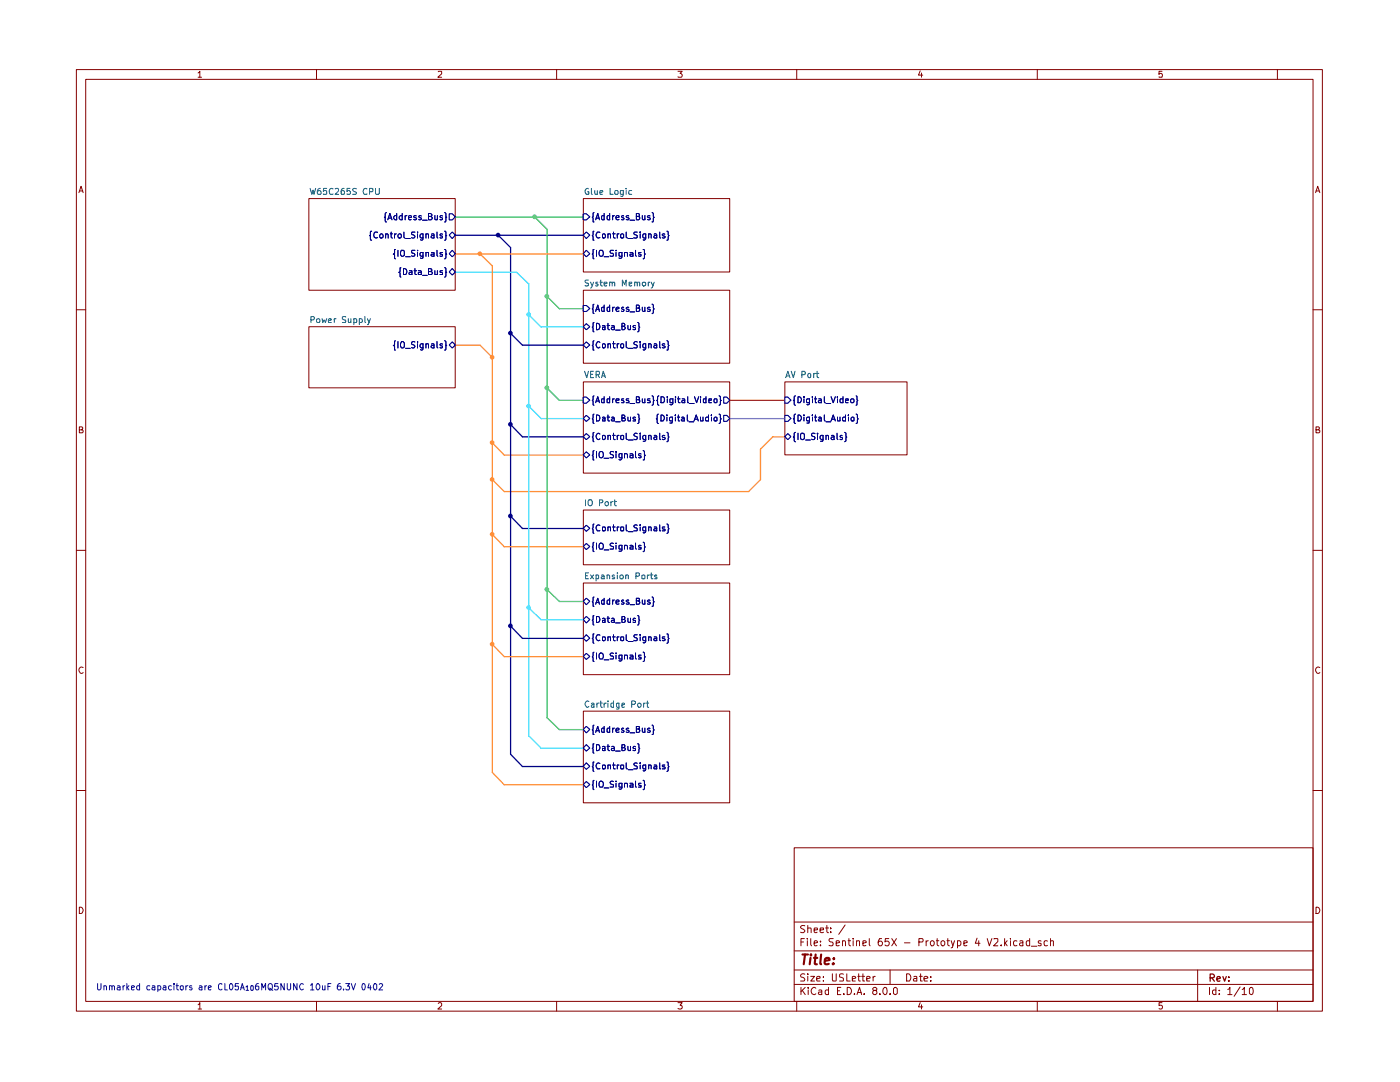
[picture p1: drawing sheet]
<svg xmlns="http://www.w3.org/2000/svg" width="279mm" height="216mm" viewBox="0 0 279 216" stroke-linecap="round" stroke-linejoin="round" font-family="sans-serif">
<g fill="none" stroke="#840000" stroke-width=".2">
<path d="M15.2 13.9h248.7v187.9h-248.7zM17.1 15.8h244.9v184h-244.9zM39.5 14.6l.4-.4v1.2M39.5 15.4h.7M63.2 13.9v1.9M87.5 14.3l.6-.1v.5l-.7 .7h.7M111.1 13.9v1.9M135.3 14.2h.8l-.4 .4 .4 .3v.4h-.8M159 13.9v1.9M183.6 14.1l-.3 .9h.9M183.9 14.6v.8M207 13.9v1.9"/>
<path d="M231.9 14.2h-.6v.5a.45 .45 0 0 1 .6 .1 .45 .45 0 0 1 0 .6l-.6-.1M254.9 13.9v1.9M15.8 38.4l.4-1.2 .4 1.2M15.9 38.1h.6M262.6 38.4l.4-1.2 .4 1.2M262.6 38.1h.6M15.2 61.8h1.9M262 61.8h1.9M15.8 85.8h.5l.2-.3-.2-.3h-.5v1.2h.6l.2-.5-.3-.1M262.6 85.8h.5l.2-.3-.2-.3h-.5v1.2h.6l.2-.5-.3-.1M15.2 109.8h1.9M262 109.8h1.9"/>
<path d="M16.6 133.2a.59 .59 0 0 0-.9 .5 .59 .59 0 0 0 .8 .6l.1-.1M263.4 133.2a.59 .59 0 0 0-.9 .5 .59 .59 0 0 0 .8 .6l.1-.1M15.2 157.7h1.9M262 157.7h1.9M158.5 169.2h103.5v30.6h-103.5zM15.8 181a.65 .65 0 0 1 .8 .7 .65 .65 0 0 1-.8 .6zM63.2 199.8v2M111.1 199.8v2M158.5 196.4h103.5M158.5 193.6h103.5M158.5 189.7h103.5M158.5 184h103.5"/>
<path d="M159 199.8v2M159.9 197v1.5M159.9 188h.5M160.1 197.6l.6 .9M160.5 187.3h-.6v1.4M160.6 194.4h-.7l-.1 .3 .1 .3a.49 .49 0 0 1 .6 .1 .49 .49 0 0 1 0 .6l-.7 .1M160.6 184.7a.6 .6 0 0 0-.8 .2l.1 .4a.74 .74 0 0 1 .7 .5l-.2 .3-.6-.1M160.7 197l-.8 .9M161.1 187.3v.1M161.1 187.7v1M161.2 194.3v.2M161.2 185.3l.6-.1 .1 .9"/>
<path d="M161.2 184.7v1.4M161.2 194.8v1M161.3 197v.2M161.3 197.5v1M161.8 194.8h.8l-.8 1h.8M161.8 187.3v1.2l.2 .2M162.5 188.2l.7-.2-.1-.2-.5-.1-.1 .3 .1 .6h.5M162.5 185.6l.7-.1-.1-.3h-.5l-.1 .1v.6l.1 .2 .5-.1M162.8 197.2a.68 .68 0 0 0-1 .5 .68 .68 0 0 0 .8 .8l.2-.2M163 195.3l.7-.1v-.3l-.5-.1-.2 .2 .1 .8h.6M163.4 197.6h.6v.9M163.7 185.6l.6-.1v-.3h-.6v.1v.6l.2 .2 .4-.1"/>
<path d="M163.7 188.6v.1M163.7 187.8v.2M164 197.9l-.6 .1-.1 .1v.2l.3 .2 .4-.1M164.3 195.7v.1M164.3 194.9v.1M164.8 185.2h.6M165 184.7v1.2l.4 .2M165.4 197.6l-.5-.1-.2 .3 .1 .6h.6M165.4 197v1.5M165.8 185.9v.2M165.8 185.2v.1M166.1 194.3l.1 1.5 .7-.1v-1.4"/>
<path d="M166.3 187.3h-.7l-.2 .2 .2 .4 .6 .1v.6h-.8M166.9 188.2l.7-.2-.1-.2h-.6v.8h.6M167.1 197.7h.5M167.8 197h-.7v1.5h.7M168.2 187.9l.1-.2 .4 .1v.9M168.2 187.7v1M168.3 194.4l-.5-.1-.2 .2v.5l.7 .2v.5l-.7 .1M168.4 198.3v.2M168.7 184.6l-1.3 1.8M169 194.3v1.5h.7M169.1 197a.73 .73 0 0 1 .8 .7 .73 .73 0 0 1-.8 .8zM169.3 187.7h.5"/>
<path d="M169.4 187.3v1.2l.4 .2M170.1 195.3l.7-.1-.1-.3h-.6v.9h.6M170.3 187.3v.1M170.3 187.7v1M170.5 198.3v.2M170.9 187.9l.3-.2 .3 .1v.9M170.9 187.7v1M171 198.5l.5-1.5 .5 1.5M171.2 194.8h.5M171.2 198h.7M171.4 194.3v1.3l.1 .2h.2M172 194.8h.6"/>
<path d="M172.2 194.3v1.5h.4M172.2 188.2l.7-.2-.1-.2h-.6v.8h.6M172.5 198.3v.2M173 195.3l.7-.1-.1-.3h-.6v.9h.6M173.5 187.3v1.2l.2 .2M174.2 194.8v1M174.4 197.6l-.2-.2 .2-.4h.4l.2 .3-.2 .3h-.4l-.2 .2v.4l.2 .3h.4l.2-.3v-.2l-.2-.4M174.7 194.8l-.5 .3M175.6 198.3v.2M175.9 187.3l-.4 .1a.99 .99 0 0 0 0 1.3h.4l.1-.1 .1-.6-.2-.2h-.4l-.2 .2M176.5 197a.78 .78 0 0 1 .6 .6 .78 .78 0 0 1-.2 .8l-.2 .1a.8 .8 0 0 1-.5-.7 .8 .8 0 0 1 .3-.8zM177.4 187.3h-.7l-.1 .7 .6-.2 .3 .2-.1 .6-.2 .1-.6-.1"/>
<path d="M177.6 198.3v.2M177.6 193.6v2.8M178 187.3l.9 1.4M178.3 197.3l.3-.3 .5 .3v.9l-.4 .3-.4-.3zM178.9 187.3l-.9 1.4M180.5 188.1h1.1M180.9 194.3a.81 .81 0 0 1 .9 .5 .81 .81 0 0 1-.3 1h-.6zM182.4 194.9h.6v.9h-.6l-.1-.4 .7-.2M183.4 188h.7l.1-.3v-.3l-.8-.1v1.4M183.5 194.8h.6M183.7 194.3v1.5h.4M184.4 195.3l.8-.1-.1-.3-.4-.1-.3 .2 .1 .8h.6"/>
<path d="M184.8 187.7v1M185.3 187.7l-.5 .3M185.7 188l.2-.3h.3l.2 .3v.4l-.2 .3-.4-.1zM185.8 195.7v.1M185.8 194.9v.1M186.9 187.7h.5M187 187.3v1.2l.4 .2M187.8 188l.2-.3h.3l.3 .3v.4l-.3 .3-.4-.1zM189 187.7h.5M189.1 187.3v1.2l.4 .2M189.8 187.7l.4 1M190.5 187.7l-.4 1.4h-.3"/>
<path d="M191.1 187.8l.4-.1 .3 .3v.4l-.3 .3-.4-.1M191.1 187.7v1.4M192.4 188.2l.6-.2v-.2h-.6v.8h.6M195 187.2l-.3 1h.9M195.3 187.7v1M197 187.3l.4 1.4 .6-1.4M198.4 187.4l.7-.1v.6l-.8 .8h.8M199.8 188.6v.1M200.5 187.3v1.4M200.6 188.1l.4 .6M201 187.7l-.5 .6M201.7 187.3v.1"/>
<path d="M201.7 187.7v1M202.9 187.8l-.4-.1-.2 .3 .1 .6h.5M203.5 187.8h.6v.9M204.1 188l-.6 .2v.2l.2 .3 .4-.1M205.5 187.8l-.4-.1-.3 .3 .1 .6h.6M205.5 187.3v1.4M205.8 188.8h1.1M207 199.8v2M207.8 187.8l-.4-.1-.2 .3 .2 .2 .4 .1v.3h-.6M209 187.8l-.4-.1-.2 .3 .1 .6h.5M209.6 187.9l.3-.2 .3 .1v.9M209.6 187.3v1.4"/>
<path d="M239 193.6v6.2M241.4 197v1.5M242.7 197.6l-.5-.1-.2 .3v.4l.2 .3 .5-.1M242.7 197v1.5M243.3 198.3v.2M243.3 197.6v.1M245 197.4l.4-.1 .1-.3v1.5M245 198.5h.9M247.5 196.9l-1.2 1.9M247.9 197.4l.3-.1 .1-.3v1.5M247.9 198.5h.9M249.3 197.3l.4-.3a.81 .81 0 0 1 0 1.5l-.4-.3z"/>
<path d="M254.9 199.8v2M262.6 181a.65 .65 0 0 1 .8 .7 .65 .65 0 0 1-.8 .6zM39.5 200.5l.4-.4v1.2M39.5 201.3h.7M87.5 200.2l.1-.1h.4l.1 .1v.5l-.7 .6h.7M135.3 200.1h.8l-.4 .5 .4 .1v.6h-.8M183.6 200.1l-.3 .8h.9M183.9 200.5v.8M231.9 200.1h-.6v.6h.6l.1 .4-.3 .2h-.4"/>
</g>
<path d="M241.5 195.1l.8-.1v-.5l-.3-.1h-.5v1.4M241.9 195.1l.5 .7M242.9 195.4l.6-.2-.1-.3h-.4l-.1 .1v.6l.1 .2 .5-.1M244.1 194.9l.3 .9 .3-.9M245.2 195.7v.1M245.2 194.9v.1" fill="none" stroke="#840000" stroke-width=".25"/>
<path d="M160.1 190.5h1.1M160.7 190.5l-.3 1.9M161.8 191.1l-.2 1.3M161.8 190.5v.1M162.4 191.1h.7M162.8 190.5l-.2 1.8 .4 .1M163.9 190.5l-.2 1.7 .2 .2M164.6 191.7l1-.1-.1-.4a.6 .6 0 0 0-.9 .2v.9h.8M166.3 192.2l.1 .1h-.2l.1-.1-.1 .2M166.4 191.2v.2" fill="none" stroke="#840000" stroke-width=".42"/>
<path d="M117 148.6l.7 .7-.7 .6-.6-.6z" fill="#fff"/>
<g fill="none" stroke="#000084" stroke-width=".2">
<path d="M117 148.6l.7 .7-.7 .6-.6-.6zM118.5 148.4h-.1v.8l-.2 .2 .2 .1v.7l.1 .1M119 148.6h.5a.66 .66 0 0 1 .2 .7 .66 .66 0 0 1-.7 .5zM120.2 149h.5v.8M120.7 149.3l-.5 .1v.3h.5M121.2 148.9h.5M121.3 148.6v1l.4 .2M122.1 149h.4l.1 .8M122.6 149.3l-.5 .1-.1 .1 .2 .3 .4-.1M122.9 149.9h.9M124.1 149.2l.5-.1v-.5h-.5v1.2l.6-.1 .1-.3-.3-.2M125.3 148.9v.7l.2 .2 .3-.1"/>
<path d="M125.8 148.9v.9M126.8 149l-.3-.1-.2 .3 .1 .2h.4v.3h-.5M127.3 148.4h.1a2.16 2.16 0 0 1-.1 1.9"/>
</g>
<path d="M117 152.2l.7 .7-.7 .6-.6-.6z" fill="#fff"/>
<g fill="none" stroke="#000084" stroke-width=".2">
<path d="M117 152.2l.7 .7-.7 .6-.6-.6zM118.5 152.1h-.1v.7l-.2 .2 .2 .2v.6l.1 .1M119.7 152.3a.61 .61 0 0 0-.7 .3 .61 .61 0 0 0 .2 .8l.5-.1M120.2 152.7h.5v.7l-.5-.1zM121.3 152.7h.5v.7M121.3 152.7v.7M122.3 152.7h.5M122.4 152.2v1l.1 .2h.3M123.2 152.7v.7M123.5 152.7h-.2l-.1 .1M124 152.7h.5l-.1 .7-.5-.1zM125 152.2v1l.2 .2"/>
<path d="M125.4 153.6h.9M127.2 152.3l-.5-.1-.2 .3 .2 .3 .5 .2v.3l-.7 .1M127.8 152.2v.1M127.8 152.7v.7M128.9 153.4h-.5v-.7h.5v.9l-.3 .2h-.2M129.5 152.7h.4l.1 .7M129.5 152.7v.7M130.6 152.7h.4l.1 .1v.6h-.5v-.4l.5-.1M131.7 152.2v1.2h.1M132.7 152.7h-.4l-.1 .1 .1 .2 .5 .2-.1 .2h-.5M133.1 152.1l.3 .1v.6l.1 .2-.1 .2v.6l-.3 .1"/>
</g>
<path d="M117 145l.7 .5-.7 .7-.6-.7z" fill="#fff"/>
<g fill="none" stroke="#000084" stroke-width=".2">
<path d="M116.4 145.5l.6-.5 .7 .5-.7 .7zM118.5 144.7l-.1 .1v.7l-.2 .1 .2 .2v.8h.1M118.9 146.1l.4-1.1 .3 1.1M119 145.8h.6M120.6 145.4l-.4-.1-.1 .2v.6h.5M120.6 145v1.1M121.7 145.4l-.4-.1-.1 .2v.6h.5M121.7 145v1.1M122.3 145.3v.8M122.6 145.3l-.3 .2M122.9 145.7l.6-.1v-.2l-.3-.1-.3 .2 .1 .6h.5M124.5 145.4l-.3-.1-.2 .2 .5 .5-.1 .1h-.4"/>
<path d="M125.5 145.4l-.3-.1-.2 .2 .4 .2 .2 .3-.2 .1h-.4M125.7 146.2h1M127 145.5h.5l.1-.5h-.6v1.1h.6l.1-.4-.3-.2M128.2 145.3v.7l.2 .1h.3M128.7 145.3v.8M129.7 145.4l-.2-.1-.3 .2 .4 .2 .2 .3-.2 .1h-.4M130.1 144.7h.1a2.16 2.16 0 0 1 .1 1.9h-.2"/>
</g>
<path d="M117 156l.7 .6-.7 .5-.6-.5z" fill="#fff"/>
<g fill="none" stroke="#000084" stroke-width=".2">
<path d="M116.4 156.6l.6-.6 .7 .6-.7 .5zM118.5 155.7l-.1 .1v.7l-.2 .1 .2 .2v.7l.1 .1M119 155.9v1.2M119.6 156l.3-.1 .3 .1a.87 .87 0 0 1 0 1.1h-.5l-.1-.4zM120.6 157.2h.9M122.4 156l-.4-.1-.2 .2v.3l.6 .2v.4l-.6 .1M122.9 155.9v.1M122.9 156.3v.8M124.1 157.1l-.6-.1 .1-.7h.5v.9l-.2 .3-.4-.1M124.6 156.4l.5-.1 .1 .8M124.6 156.3v.8M125.7 156.3h.5l.1 .2v.6h-.6v-.4l.6-.1"/>
<path d="M126.8 155.9v1l.2 .2M127.9 156.3h-.4l-.1 .2 .2 .2h.3v.4h-.5M128.4 155.7l.2 .2v.6l.2 .1-.2 .2v.6l-.2 .2"/>
</g>
<g fill="#fff">
<path d="M116.4 141.9h29.2v18.3h-29.2z"/>
<path d="M116.4 105.4l.6-.6 .7 .6-.7 .6z"/>
</g>
<g fill="none" stroke="#000084" stroke-width=".2">
<path d="M116.4 105.4l.6-.6 .7 .6-.7 .6zM118.5 104.6l-.1 .1v.6l-.2 .2 .2 .2v.6l.1 .1M119.7 104.8a.61 .61 0 0 0-.7 .3 .61 .61 0 0 0 .2 .8l.5-.1M120.2 105.2h.5v.7l-.5-.1zM121.3 105.2h.5v.7M121.3 105.2v.7M122.3 105.2h.5M122.4 104.7v1.1l.1 .1h.3M123.2 105.2v.7M123.5 105.2h-.2l-.1 .1M123.9 105.2h.6l-.1 .7-.5-.1zM125 104.7v1.1l.2 .1"/>
<path d="M125.4 106.1h.9M127.2 104.8l-.5-.1-.2 .3 .2 .3 .5 .2v.3l-.7 .1M127.8 104.7v.1M127.8 105.2v.7M128.9 105.9h-.5v-.7h.5v.9l-.3 .2h-.2M129.5 105.2h.4l.1 .7M129.5 105.2v.7M130.6 105.2h.4l.1 .1v.6h-.5l-.1-.2 .6-.3M131.7 104.7v1.2h.1M132.7 105.2h-.4l-.1 .1 .1 .3h.4v.3h-.5M133.1 104.6l.3 .1v.6l.1 .2-.1 .2v.6l-.3 .1"/>
</g>
<path d="M116.4 109.1l.6-.6 .7 .6-.7 .5z" fill="#fff"/>
<g fill="none" stroke="#000084" stroke-width=".2">
<path d="M116.4 109.1l.6-.6 .7 .6-.7 .5zM118.5 108.2l-.1 .1v.7l-.2 .1 .2 .2v.7l.1 .1M119 108.4v1.2M119.6 108.5l.3-.1 .3 .1a.87 .87 0 0 1 0 1.1h-.5l-.1-.4zM120.6 109.7h.9M122.4 108.5l-.4-.1-.2 .2v.3l.6 .2v.4l-.6 .1M122.9 108.4v.1M122.9 108.8v.8M124.1 108.8v1l-.1 .2h-.5M124.1 108.9h-.6v.6l.6 .1M124.6 108.9l.4-.1 .2 .2v.6M124.6 108.8v.8"/>
<path d="M125.7 108.9l.4-.1 .2 .2v.6h-.6v-.4l.6-.1M126.8 108.4v1l.2 .2M127.9 108.9l-.3-.1-.2 .2 .2 .2h.3v.4h-.5M128.4 108.2l.2 .2v.6l.2 .1-.2 .2v.6l-.2 .2"/>
</g>
<g fill="#fff">
<path d="M116.4 101.8h29.2v10.9h-29.2z"/>
<path d="M116.4 120l.6-.6 .7 .6-.7 .7z"/>
</g>
<g fill="none" stroke="#000084" stroke-width=".2">
<path d="M116.4 120l.6-.6 .7 .6-.7 .7zM118.5 119.1l-.1 .1v.7l-.2 .2 .2 .1v.8h.1M120.6 119.8l-.4-.1-.1 .2v.6h.5M120.6 119.4v1.2M121.7 119.8l-.4-.1-.1 .2v.6h.5M121.7 119.4v1.2M122.3 119.7v.9M122.6 119.7l-.3 .3M124.5 119.8l-.3-.1-.2 .3 .5 .4-.1 .2-.4-.1M125.5 119.8l-.3-.1-.2 .3 .4 .1 .2 .3-.2 .2-.4-.1M127 119.9h.5l.1-.4-.6-.1v1.2l.6-.1 .1-.4-.3-.2M128.2 119.7v.7l.2 .2 .3-.1"/>
<path d="M128.7 119.7v.9M129.7 119.8l-.2-.1-.3 .3 .4 .1 .2 .3-.2 .2-.4-.1M130.1 119.1h.1a2.16 2.16 0 0 1 .1 1.9h-.2M118.9 120.6l.4-1.2 .3 1.2M119 120.2h.6M122.9 120.1h.6v-.3l-.3-.1-.3 .2 .1 .6h.5M125.7 120.7h1"/>
</g>
<path d="M117 123l.7 .6-.7 .7-.6-.7z" fill="#fff"/>
<g fill="none" stroke="#000084" stroke-width=".2">
<path d="M117 123l.7 .6-.7 .7-.6-.7zM118.5 122.9h-.1v.7l-.2 .2 .2 .2v.6l.1 .1M119 123h.5a.66 .66 0 0 1 .2 .8 .66 .66 0 0 1-.7 .4zM120.2 123.4h.5v.8M120.7 123.7l-.5 .1v.3h.5M121.2 123.4h.5M121.3 123v1l.4 .2M122.1 123.4h.4l.1 .8M122.6 123.7l-.5 .1-.1 .2 .2 .2 .4-.1M122.9 124.3h.9M124.1 123.6l.5-.1v-.5h-.5v1.2l.6-.1 .1-.3-.3-.2M125.3 123.4v.6l.2 .2 .3-.1"/>
<path d="M125.8 123.4v.8M126.8 123.4h-.3l-.2 .2 .1 .2 .4 .1v.2h-.5M127.3 122.9h.1a2.16 2.16 0 0 1-.1 1.8"/>
</g>
<path d="M117 126.7l.7 .6-.7 .6-.6-.6z" fill="#fff"/>
<g fill="none" stroke="#000084" stroke-width=".2">
<path d="M117 126.7l.7 .6-.7 .6-.6-.6zM118.5 126.5h-.1v.8l-.2 .1 .2 .2v.7l.1 .1M119.7 126.7h-.5a.61 .61 0 0 0-.2 .8 .61 .61 0 0 0 .7 .3M120.2 127.2l.5-.1v.7h-.5zM121.3 127.2l.5-.1v.7M121.3 127.1v.7M122.3 127.1h.5M122.4 126.7v1l.4 .1M123.2 127.1v.7M123.5 127.1h-.2l-.1 .2M123.9 127.2h.6v.6h-.6zM125 126.7v1l.2 .1"/>
<path d="M125.4 128h.9M127.2 126.7h-.5l-.2 .2 .2 .4 .5 .1v.4h-.7M127.8 126.7h.1M127.8 127.1v.7M128.9 127.8a.36 .36 0 0 1-.6-.2l.1-.5h.5v.9l-.3 .3-.2-.1M129.5 127.2l.4-.1 .1 .7M129.5 127.1v.7M130.6 127.1h.4l.1 .7M131.1 127.3l-.5 .1-.1 .2 .1 .2h.5M131.7 126.7v1.1h.1M132.7 127.1h-.4l-.1 .2 .6 .4-.3 .1h-.3M133.1 126.5l.3 .2v.6l.1 .1-.1 .2v.6l-.3 .2"/>
</g>
<path d="M117 130.4l.7 .6-.7 .6-.6-.6z" fill="#fff"/>
<g fill="none" stroke="#000084" stroke-width=".2">
<path d="M117 130.4l.7 .6-.7 .6-.6-.6zM118.5 130.1l-.1 .1v.7l-.2 .2 .2 .1v.7l.1 .1M119 130.3v1.2M119.6 130.5l.3-.2 .3 .1a.87 .87 0 0 1 0 1.1h-.5l-.1-.3zM120.6 131.7h.9M122.4 130.4l-.4-.1-.2 .3v.2l.6 .3v.3l-.6 .1M122.9 130.3v.1M122.9 130.7v.8M124.1 131.5l-.6-.1 .1-.7h.5v1l-.2 .2-.4-.1M124.6 130.8l.5-.1 .1 .8M124.6 130.7v.8M125.7 130.7h.5l.1 .2v.6h-.6v-.3l.6-.2"/>
<path d="M126.8 130.3v1l.2 .2M127.9 130.7h-.4l-.1 .2 .2 .3h.3v.3h-.5M128.4 130.1l.2 .2v.6l.2 .2-.2 .1v.6l-.2 .2"/>
</g>
<g fill="#fff">
<path d="M116.4 116.3h29.2v18.3h-29.2z"/>
<path d="M156.6 79.3h.6l.6 .5-.6 .6h-.6z"/>
</g>
<g fill="none" stroke="#000084" stroke-width=".2">
<path d="M156.6 79.3h.6l.6 .5-.6 .6h-.6zM158.8 79l-.3 .2v.6l-.2 .1h.2v.8l.3 .2M159.3 79.2a.66 .66 0 0 1 .6 .4 .66 .66 0 0 1-.2 .8h-.4zM160.4 79.2v.1M160.4 79.6v.8M162.1 79.2v.1M162.1 79.6v.8M162.6 79.6h.4M162.7 79.2v1.2h.3M163.4 79.6h.4l.1 .2v.6h-.5v-.5l.5-.1M164.5 79.2v1l.2 .2M165.9 79.2l.4 1.2 .4-1.2"/>
<path d="M167.1 79.2v.1M167.1 79.6v.8M168.2 79.2v1.2h-.5v-.8h.5M168.7 79.9l.6-.1v-.2h-.5l-.1 .2 .1 .6h.5M169.8 79.8l.1-.2h.4l.1 .2v.4l-.1 .2h-.4l-.1-.2zM170.9 79l.1 .1v.7l.2 .1-.2 .2v.7l-.1 .1M161.5 80.4h-.5v-.8h.5v.9l-.2 .3-.3-.1M164.8 80.5h1"/>
</g>
<path d="M156.6 82.9h.6l.6 .6-.6 .6h-.6z" fill="#fff"/>
<g fill="none" stroke="#000084" stroke-width=".2">
<path d="M156.6 82.9h.6l.6 .6-.6 .6h-.6zM158.8 82.6l-.3 .2v.7l-.2 .1 .2 .1v.6l.3 .2M159.3 82.8a.66 .66 0 0 1 .6 .4 .66 .66 0 0 1-.2 .8h-.4zM160.4 82.8v.1M160.4 83.2v.8M161.5 83.2v1.2h-.5M161.5 83.3l-.3-.1-.2 .3v.5h.5M162.1 82.8v.1M162.1 83.2v.8M162.6 83.2h.4M162.7 82.8v1.2h.3M163.4 83.3l.3-.1 .2 .2v.6h-.5l-.1-.3 .6-.2"/>
<path d="M164.5 82.8v1l.2 .2M164.8 84.2h1M165.9 84l.4-1.2 .4 1.2M166 83.7h.6M167.1 83.2v.8l.5-.1M167.6 83.2v.8M168.7 82.8v1.2h-.5v-.5a.36 .36 0 0 1 .5-.2M169.3 82.8v.1M169.3 83.2v.8M169.9 83.3h.5v.7h-.5zM170.9 82.6l.2 .2v.6l.2 .2-.2 .1v.6l-.2 .2"/>
</g>
<path d="M157.2 86.5l.6 .6-.6 .6-.6-.6z" fill="#fff"/>
<g fill="none" stroke="#000084" stroke-width=".2">
<path d="M156.6 87.1l.6-.6 .6 .6-.6 .6zM158.8 86.3l-.3 .1v.7l-.2 .1 .2 .1v.7l.3 .1M159.3 86.4v1.3M159.8 86.6l.2-.2 .5 .2v.9l-.2 .2-.5-.2zM160.8 87.8h.9M162.6 86.5l-.5-.1-.1 .2v.4l.6 .1v.2v.3h-.6M163.2 86.4v.2M163.2 86.9v.8M164.3 86.9v1l-.1 .2h-.5M164.3 87l-.4-.1-.2 .2v.4l.2 .2 .4-.1M164.8 87l.4-.1 .2 .1v.7M164.8 86.9v.8"/>
<path d="M165.9 87l.4-.1 .2 .1v.7M166.5 87.1l-.6 .3 .1 .3 .5-.1M167 86.4v1.1l.2 .2M168.1 87l-.3-.1-.2 .2 .5 .2 .1 .2-.2 .2-.4-.1M168.6 86.3l.2 .1v.7l.2 .1-.2 .1v.7l-.2 .1"/>
</g>
<g fill="#fff">
<path d="M156.6 76.2h24.4v14.6h-24.4z"/>
<path d="M117 64.6l.7 .6-.7 .6-.6-.6z"/>
</g>
<g fill="none" stroke="#000084" stroke-width=".2">
<path d="M116.4 65.2l.6-.6 .7 .6-.7 .6zM118.5 64.3l-.1 .1v.7l-.2 .2 .2 .1v.7l.1 .1M119 64.5a.64 .64 0 0 1 .7 .7 .64 .64 0 0 1-.7 .6zM120.2 65h.5v.8M120.7 65.3l-.5 .1v.3h.5M121.2 64.9h.5M121.3 64.5v1.1l.4 .2M122.1 65l.3-.1 .2 .2v.7M122.6 65.3h-.4l-.2 .1 .2 .4 .4-.1M122.9 65.9h.9M124.1 65.1l.5-.1v-.4l-.5-.1v1.3h.4l.3-.4-.3-.3M125.3 64.9v.7l.2 .2 .3-.2"/>
<path d="M125.8 64.9v.9M126.8 65l-.3-.1-.2 .2 .2 .3h.3v.3h-.5M127.3 64.3l.2 .2v.6l.2 .2-.2 .1v.6l-.2 .2"/>
</g>
<path d="M116.4 68.8l.6-.6 .7 .6-.7 .6z" fill="#fff"/>
<g fill="none" stroke="#000084" stroke-width=".2">
<path d="M116.4 68.8l.6-.6 .7 .6-.7 .6zM118.5 68l-.1 .1v.7l-.2 .1 .2 .2v.8h.1M119.7 68.3l-.2-.1a.65 .65 0 0 0-.5 .6 .65 .65 0 0 0 .5 .6l.2-.1M120.4 68.6l.3 .1 .1 .1v.4l-.2 .2-.4-.1v-.5zM121.3 68.8l.2-.2 .3 .1v.7M121.3 68.6v.8M122.3 68.6h.5M122.4 68.2v1.1l.4 .1M123.2 68.6v.8M123.5 68.6h-.1l-.2 .2M123.9 68.8l.2-.2 .4 .2v.5l-.2 .1-.4-.1zM125 68.2v1.1l.2 .1"/>
<path d="M125.4 69.5h.9M127.2 68.2h-.5l-.2 .2 .2 .4 .5 .1v.4l-.2 .1-.5-.1M127.8 68.2v.1M127.8 68.6v.8M128.9 68.6v1l-.3 .3-.2-.1M128.9 68.7l-.4-.1-.2 .2 .1 .5h.5M129.5 68.8l.1-.2 .4 .2v.6M129.5 68.6v.8M130.6 68.7l.3-.1 .2 .2v.6M131.1 68.9h-.5l-.1 .2 .1 .3 .5-.1M131.7 68.2v1.1l.1 .1M132.7 68.7l-.4-.1-.1 .2 .6 .5-.3 .1-.3-.1"/>
<path d="M133.1 68l.3 .2v.6l.1 .1-.1 .2v.6l-.3 .2"/>
</g>
<path d="M116.4 61h.6l.7 .6-.7 .5h-.6z" fill="#fff"/>
<g fill="none" stroke="#000084" stroke-width=".2">
<path d="M116.4 61h.6l.7 .6-.7 .5h-.6zM118.5 60.7l-.1 .1v.7l-.2 .1 .2 .2v.7l.1 .1M118.9 62.1l.4-1.2 .3 1.2M119 61.7h.6M120.6 61.4h-.5v.6l.1 .1h.4M120.6 60.9v1.2M121.7 61.4h-.5v.6l.1 .1h.4M121.7 60.9v1.2M122.3 61.3v.8M122.6 61.3l-.3 .3M122.9 61.7l.6-.1v-.2h-.5l-.1 .5a.36 .36 0 0 0 .6 .2M124.5 61.4l-.3-.1-.2 .2 .2 .2h.3v.4h-.5"/>
<path d="M125.5 61.4l-.3-.1-.2 .2 .2 .2h.3v.4h-.5M125.7 62.2h1M127 61.5l.6-.1v-.4l-.2-.1h-.4v1.2h.6l.1-.4-.3-.2M128.2 61.3l.1 .8h.2l.2-.1M128.7 61.3v.8M129.7 61.4l-.2-.1-.3 .2 .1 .1 .4 .1v.4h-.5M130.1 60.7l.3 .2v.6l.2 .1-.2 .2v.6l-.3 .2"/>
</g>
<g fill="#fff">
<path d="M116.4 57.9h29.2v14.6h-29.2z"/>
<path d="M116.4 83.5l.6-.6 .7 .6-.7 .6z"/>
</g>
<g fill="none" stroke="#000084" stroke-width=".2">
<path d="M116.4 83.5l.6-.6 .7 .6-.7 .6zM118.5 82.6l-.1 .1v.7l-.2 .2 .2 .1v.7l.1 .1M119 82.8a.66 .66 0 0 1 .7 .4 .66 .66 0 0 1-.2 .8h-.5zM120.2 83.3h.5v.7h-.5v-.3l.5-.2M121.2 83.2h.5M121.3 82.8v1l.1 .2h.3M122.1 83.3l.3-.1 .2 .2v.6h-.5l-.1-.3 .2-.1 .4-.1M122.9 84.2h.9M124.1 83.4l.5-.1v-.4l-.5-.1v1.2h.5l.2-.3-.3-.3M125.3 83.2l.1 .8 .4-.1M125.8 83.2v.8M126.8 83.3l-.3-.1-.2 .2 .2 .3h.3v.3h-.5"/>
<path d="M127.3 82.6l.2 .2v.6l.2 .2-.2 .1v.6l-.2 .2"/>
</g>
<path d="M144.4 82.9h.6l.6 .6-.6 .6h-.6z" fill="#fff"/>
<g fill="none" stroke="#000084" stroke-width=".2">
<path d="M131.4 82.6l-.2 .2v.7l-.2 .1 .2 .1v.6l.2 .2M131.9 82.8a.66 .66 0 0 1 .7 .4 .66 .66 0 0 1-.3 .8h-.4zM133.1 82.8v.1M133.1 83.2v.8M134.2 83.2l-.1 1.2h-.4M134.2 83.3l-.3-.1-.3 .3 .1 .5h.5M134.8 82.8v.1M134.8 83.2v.8M135.2 83.2h.4M135.4 82.8v1.2h.2M136.1 83.3l.3-.1 .2 .2v.6h-.5l-.1-.3 .6-.2M137.2 82.8v1l.1 .2"/>
<path d="M137.5 84.2h.9M138.5 84l.4-1.2 .5 1.2M138.7 83.7h.6M139.8 83.2v.8l.5-.1M140.3 83.2v.8M141.4 82.8v1.2h-.5l-.1-.5a.36 .36 0 0 1 .6-.2M142 82.8v.1M142 83.2v.8M142.6 83.3h.5l-.1 .7h-.4zM143.5 82.6l.3 .2v.6l.1 .2-.1 .1v.6l-.3 .2M144.4 82.9h.6l.6 .6-.6 .6h-.6z"/>
</g>
<path d="M144.4 79.3h.6l.6 .5-.6 .6h-.6z" fill="#fff"/>
<g fill="none" stroke="#000084" stroke-width=".2">
<path d="M131.5 79l-.3 .2v.6l-.1 .1 .1 .2v.6l.3 .2M131.9 79.2h.4l.3 .2v.7l-.2 .3h-.5zM133.2 79.2v.1M133.2 79.6v.8M134.8 79.2v.1M134.8 79.6v.8M135.2 79.6h.5M135.4 79.2v1l.1 .2h.2M136.1 79.6h.5l.1 .2v.6h-.6v-.5l.6-.1M137.2 79.2v1.2h.2M138.6 79.2l.4 1.2 .4-1.2M139.8 79.2v.1"/>
<path d="M139.8 79.6v.8M140.9 79.2v1.2h-.4l-.1-.7 .5-.1M141.5 79.9l.5-.1v-.2h-.5v.8h.5M142.6 79.6l.5 .1-.1 .7h-.4zM143.5 79l.3 .2v.6l.1 .1-.1 .2v.6l-.3 .2M144.4 79.3h.6l.6 .5-.6 .6h-.6zM134.3 80.4l-.6-.1 .1-.7h.5v.9l-.3 .3-.3-.1M137.6 80.5h.9"/>
</g>
<path d="M116.4 79.3h.6l.7 .5-.7 .6h-.6z" fill="#fff"/>
<g fill="none" stroke="#000084" stroke-width=".2">
<path d="M116.4 79.3h.6l.7 .5-.7 .6h-.6zM118.5 79l-.1 .1v.7l-.2 .1 .2 .2v.7l.1 .1M120.6 79.2v1.2h-.5v-.7l.5-.1M121.7 79.2v1.2h-.5v-.7l.5-.1M122.3 79.6v.8M122.6 79.6l-.3 .2M122.9 79.9l.6-.1v-.2h-.5l-.1 .2 .1 .6h.5M124.5 79.6h-.4l-.1 .2 .1 .1 .4 .1v.4h-.5M125.5 79.6h-.4l-.1 .2 .1 .1 .4 .1v.4h-.5M127 79.8h.4l.2-.2v-.3l-.6-.1v1.2h.6l.1-.5-.3-.1M128.2 79.6l.1 .8 .4-.1M128.7 79.6v.8"/>
<path d="M129.7 79.6h-.4l-.1 .2 .1 .1 .4 .1v.4h-.5M130.1 79l.3 .2v.6l.2 .1-.2 .2v.6l-.3 .2M118.9 80.4l.4-1.2 .3 1.2M119 80h.6M125.7 80.5h1"/>
</g>
<path d="M117 86.5l.7 .6-.7 .6-.6-.6z" fill="#fff"/>
<g fill="none" stroke="#000084" stroke-width=".2">
<path d="M117 86.5l.7 .6-.7 .6-.6-.6zM118.5 86.3l-.1 .1v.6l-.2 .2 .2 .2v.7h.1M119.7 86.6l-.2-.2a.65 .65 0 0 0-.5 .7 .65 .65 0 0 0 .5 .6l.2-.2M120.2 87h.5v.6l-.3 .1-.2-.2zM121.3 87h.5v.7M121.3 86.9v.8M122.3 86.9h.5M122.4 86.4v1.1l.4 .2M123.2 86.9v.8M123.5 86.9l-.3 .1v.1M123.9 87h.6v.5l-.2 .2-.4-.2zM125 86.4v1.1l.2 .2"/>
<path d="M125.4 87.8h.9M127.2 86.5l-.5-.1-.2 .3 .1 .3 .6 .2v.3l-.2 .2-.5-.1M127.8 86.4v.2M127.8 86.9v.8M128.9 86.9v1l-.2 .2h-.3M128.9 87a.36 .36 0 0 0-.6 .1l.1 .5h.5M129.5 87l.3-.1 .2 .1v.7M129.5 86.9v.8M130.6 87l.3-.1 .2 .1v.7M131.1 87.1l-.6 .3 .1 .3 .5-.1M131.7 86.4v1.2l.1 .1M132.7 87l-.4-.1-.1 .2 .1 .2h.4l.1 .2-.3 .2-.3-.1"/>
<path d="M133.1 86.3l.3 .1v.6l.1 .2-.1 .2v.6l-.3 .1"/>
</g>
<path d="M116.4 90.8l.6-.6 .7 .6-.7 .6z" fill="#fff"/>
<g fill="none" stroke="#000084" stroke-width=".2">
<path d="M116.4 90.8l.6-.6 .7 .6-.7 .6zM118.5 89.9l-.1 .1v.7l-.2 .1 .2 .2v.8h.1M119 90.1v1.3M119.6 90.3l.3-.2 .3 .1a.77 .77 0 0 1-.1 1.2l-.4-.1a.92 .92 0 0 1-.1-1zM120.6 91.4h.9M122.4 90.2l-.4-.1-.2 .2v.3l.6 .2v.4l-.1 .2-.5-.1M122.9 90.1v.2M122.9 90.5v.9M124.1 90.5v1l-.2 .3-.4-.1M124.1 90.6h-.6v.6l.2 .2 .4-.1M124.6 90.6l.4-.1 .2 .2v.7M124.6 90.5v.9"/>
<path d="M125.7 90.6l.4-.1 .2 .2v.7M126.3 90.8l-.6 .1v.4h.6M126.8 90.1v1.1l.2 .2M127.9 90.6l-.3-.1-.2 .2 .2 .2 .3 .1v.3h-.5M128.4 89.9l.2 .2v.6l.2 .1-.2 .2v.6l-.2 .2"/>
</g>
<g fill="#fff">
<path d="M116.4 76.2h29.2v18.2h-29.2z"/>
<path d="M116.4 42.7h.6l.7 .6-.7 .6h-.6z"/>
</g>
<g fill="none" stroke="#000084" stroke-width=".2">
<path d="M116.4 42.7h.6l.7 .6-.7 .6h-.6zM118.5 42.4l-.1 .1v.7l-.2 .2 .2 .1v.8h.1M118.9 43.9l.4-1.3 .3 1.3M119 43.5h.6M120.6 43.1l-.4-.1-.1 .2v.5l.1 .2 .4-.1M120.6 42.6v1.3M121.7 43.1l-.4-.1-.1 .2v.5l.1 .2 .4-.1M121.7 42.6v1.3M122.3 43v.9M122.6 43l-.3 .3M122.9 43.4h.6v-.3l-.3-.1-.3 .2 .1 .6h.5M124.5 43.1l-.3-.1-.2 .3 .5 .4-.1 .2-.4-.1"/>
<path d="M125.5 43.1l-.3-.1-.2 .3 .4 .1 .2 .3-.2 .2-.4-.1M125.7 43.9h1M127 43.2h.5l.1-.4-.2-.2h-.4v1.3l.6-.1 .1-.4-.3-.2M128.2 43v.7l.2 .2 .3-.2M128.7 43v.9M129.7 43.1l-.2-.1-.3 .3 .4 .1 .2 .3-.2 .2-.4-.1M130.1 42.4l.3 .2v.6l.2 .2-.2 .1v.6l-.3 .2"/>
</g>
<path d="M116.4 46.9l.6-.6 .7 .6-.7 .7z" fill="#fff"/>
<g fill="none" stroke="#000084" stroke-width=".2">
<path d="M116.4 46.9l.6-.6 .7 .6-.7 .7zM118.5 46.1h-.1v.7l-.2 .2 .2 .2v.7h.1M119.7 46.4l-.5-.1a.61 .61 0 0 0-.2 .8 .61 .61 0 0 0 .7 .3M120.2 46.8l.2-.1h.3v.7h-.5zM121.3 46.8l.2-.1h.3v.8M121.3 46.7v.8M122.3 46.7h.5M122.4 46.3v1l.4 .2M123.2 46.7v.8M123.5 46.7h-.1l-.2 .2M123.9 46.8l.4-.1 .2 .1v.6h-.6zM125 46.3v1l.2 .2"/>
<path d="M125.4 47.6h.9M127.2 46.3h-.5l-.2 .2 .2 .3 .5 .2v.4h-.7M127.8 46.3v.1M127.8 46.7v.8M128.9 46.7v1l-.3 .2-.2-.1M128.9 46.7h-.5l-.1 .5a.36 .36 0 0 0 .6 .2M129.5 46.8l.1-.1 .4 .1v.7M129.5 46.7v.8M130.6 46.7h.3l.2 .1v.7M131.1 47h-.5l-.1 .2 .1 .3 .5-.1M131.7 46.3v1.1l.1 .1M132.7 46.7h-.4l-.1 .2 .6 .4-.3 .2-.3-.1"/>
<path d="M133.1 46.1l.3 .2v.5l.1 .2-.1 .2v.6l-.3 .1"/>
</g>
<path d="M117 50l.7 .6-.7 .6-.6-.6z" fill="#fff"/>
<g fill="none" stroke="#000084" stroke-width=".2">
<path d="M117 50l.7 .6-.7 .6-.6-.6zM118.5 49.8h-.1v.7l-.2 .2 .2 .2v.7h.1M119 50v1.1M119.7 50h.5l.2 .4-.1 .6-.2 .1h-.4l-.1-.4zM120.6 51.2h.9M122.4 50h-.6v.1v.4l.6 .2v.4h-.6M122.9 50h.1M122.9 50.4v.7M124.1 51.1h-.6l.1-.7h.5v.9l-.2 .3-.4-.1M124.6 50.5l.5-.1 .1 .7M124.6 50.4v.7M125.7 50.4h.5l.1 .7"/>
<path d="M126.3 50.6l-.6 .1v.4h.6M126.8 50v1l.2 .1M127.9 50.4h-.4l-.1 .1 .1 .2 .4 .1v.3h-.5M128.4 49.8l.2 .2v.5l.2 .2-.2 .2v.6l-.2 .1"/>
</g>
<g fill="#fff">
<path d="M116.4 39.6h29.2v14.7h-29.2z"/>
<path d="M89.7 68.8l.6-.6 .5 .6-.5 .6z"/>
</g>
<g fill="none" stroke="#000084" stroke-width=".2">
<path d="M78.9 68l-.2 .1v.7l-.2 .1 .2 .2v.8h.2M79.4 68.2v1.2M80.1 68.2h.3l.3 .2v.9l-.5 .1a.86 .86 0 0 1-.1-1.2zM80.9 69.5h1M82.8 68.2h-.6v.6l.5 .1 .1 .3-.2 .2-.5-.1M83.3 68.2v.1M83.3 68.6v.8M84.4 68.6v1.1l-.2 .2-.3-.1M84.4 68.7l-.3-.1-.3 .2v.4l.3 .2 .3-.1M85 68.8l.2-.2 .3 .1v.7M85 68.6v.8M86.1 68.7h.5v.7"/>
<path d="M86.6 68.9l-.6 .2v.2l.3 .1 .3-.1M87.2 68.2v1.1l.2 .1M88.3 68.7l-.3-.1-.2 .2 .2 .2 .3 .1v.2h-.5M88.7 68l.3 .2v.7h.2l-.2 .1v.7l-.3 .2M90.3 68.2l.5 .6-.5 .6-.6-.6z"/>
</g>
<g fill="#fff">
<path d="M61.6 65.2h29.2v12.2h-29.2z"/>
<path d="M90.3 53.6l.5 .7-.5 .6-.6-.6z"/>
</g>
<g fill="none" stroke="#000084" stroke-width=".2">
<path d="M80 53.4h-.2v.8l-.2 .2 .2 .1v.7l.2 .1M80.5 53.6a.66 .66 0 0 1 .7 .4 .66 .66 0 0 1-.3 .8h-.4zM81.7 54h.5v.8h-.5v-.4l.5-.1M82.6 54h.5M82.8 53.6v1l.1 .2h.2M83.5 54h.5l.1 .2v.6h-.6v-.4l.6-.1M84.3 55h1M85.5 54.2h.4l.3-.3-.1-.2-.6-.1v1.2h.6l.2-.4-.4-.2M86.8 54v.8l.5-.1M87.3 54v.8M88.3 54h-.4l-.1 .2 .1 .2h.4v.4h-.5M88.7 53.4l.3 .2v.7l.2 .1h-.2v.7l-.3 .2"/>
<path d="M90.3 53.6l.5 .7-.5 .6-.6-.6z"/>
</g>
<path d="M89.7 46.9l.6-.6 .5 .6-.5 .7z" fill="#fff"/>
<g fill="none" stroke="#000084" stroke-width=".2">
<path d="M74.2 46.1l-.3 .2v.7h-.2l.2 .1v.7l.3 .1M75.4 46.4l-.6-.1a.61 .61 0 0 0-.2 .8 .61 .61 0 0 0 .8 .3M76 46.7l.5 .2v.3l-.3 .3-.3-.1-.1-.2v-.3zM77 46.8l.1-.1 .4 .1v.7M77 46.7v.8M77.9 46.7h.4M78.1 46.3v1l.2 .2M78.7 46.7v.8M79.1 46.7l-.4 .2M79.7 46.7h.3l.1 .2v.3l-.3 .3-.3-.1-.1-.2v-.3zM80.6 46.3v1l.2 .2M80.9 47.6h1"/>
<path d="M82.8 46.3h-.6v.5l.5 .2 .1 .2-.2 .3-.5-.1M83.3 46.3v.1M83.3 46.7v.8M84.4 46.7v1.1l-.2 .1-.3-.1M84.4 46.7h-.3l-.3 .2 .1 .5h.5M85 46.8l.2-.1h.3v.8M85 46.7v.8M86.1 46.7h.5v.8M86.6 47h-.3l-.3 .2 .3 .3 .3-.1M87.2 46.3v1l.2 .2M88.3 46.7h-.3l-.2 .1 .2 .3 .3 .1v.2h-.5M88.7 46.1l.3 .2v.7h.2l-.2 .1v.7l-.3 .1"/>
<path d="M89.7 46.9l.6-.6 .5 .6-.5 .7z"/>
</g>
<path d="M90.3 50l.5 .6-.5 .6-.6-.6z" fill="#fff"/>
<g fill="none" stroke="#000084" stroke-width=".2">
<path d="M78.9 49.8h-.2v.7l-.2 .2 .2 .2v.7h.2M79.4 50v1.1M80.1 50h.4l.2 .1v.9l-.5 .1a.86 .86 0 0 1-.1-1.1zM80.9 51.2h1M82.8 50h-.6a.47 .47 0 0 0 .1 .5 .47 .47 0 0 0 .4 .1v.5h-.6M83.3 50h.1M83.3 50.4v.7M84.4 51.1h-.5l-.1-.6 .2-.1h.4v1.1h-.5M85 50.5l.5-.1v.7M85 50.4v.7M86.1 50.4h.5v.7M86.6 50.6l-.5 .1-.1 .2 .3 .2h.3"/>
<path d="M87.2 50v1l.2 .1M88.3 50.4h-.4l-.1 .1 .1 .2 .4 .1v.3h-.5M88.7 49.8l.3 .2v.6l.2 .1h-.2v.8l-.3 .1M90.3 50l.5 .6-.5 .6-.6-.6z"/>
</g>
<path d="M89.7 42.7h.6l.5 .6-.5 .6h-.6z" fill="#fff"/>
<g fill="none" stroke="#000084" stroke-width=".2">
<path d="M77.1 42.4l-.2 .2v.8h-.2h.2v.7l.2 .2M77.4 43.9l.4-1.3 .4 1.3M77.6 43.5h.5M79.2 43.1l-.4-.1-.2 .3v.3l.2 .3 .4-.1M79.2 42.6v1.3M80.3 43.1l-.4-.1-.2 .3v.3l.2 .3 .4-.1M80.3 42.6v1.3M80.9 43v.9M81.2 43l-.3 .3M81.5 43.4h.6l-.1-.4-.5 .2v.5l.2 .2 .3-.1M83.1 43.1l-.4-.1-.1 .3 .4 .1 .1 .3-.1 .2-.4-.1M84.1 43.1l-.4-.1-.1 .2 .1 .2 .4 .1v.3h-.5"/>
<path d="M84.3 43.9h1M85.5 43.2h.5l.2-.4-.3-.2h-.4v1.3h.5l.3-.5-.4-.2M86.8 43v.8l.3 .1 .2-.2M87.3 43v.9M88.3 43.1l-.3-.1-.2 .2 .2 .2 .3 .1v.3h-.5M88.7 42.4l.3 .2v.8h.2h-.2v.7l-.3 .2M89.7 42.7h.6l.5 .6-.5 .6h-.6z"/>
</g>
<g fill="#fff">
<path d="M61.6 39.6h29.2v18.3h-29.2z"/>
<path d="M117 148.6l.7 .7-.7 .6-.6-.6z"/>
</g>
<g fill="none" stroke="#000084" stroke-width=".2">
<path d="M117 148.6l.7 .7-.7 .6-.6-.6zM118.5 148.4h-.1v.8l-.2 .2 .2 .1v.7l.1 .1M119 148.6h.5a.66 .66 0 0 1 .2 .7 .66 .66 0 0 1-.7 .5zM120.2 149h.5v.8M120.7 149.3l-.5 .1v.3h.5M121.2 148.9h.5M121.3 148.6v1l.4 .2M122.1 149h.4l.1 .8M122.6 149.3l-.5 .1-.1 .1 .2 .3 .4-.1M122.9 149.9h.9M124.1 149.2l.5-.1v-.5h-.5v1.2l.6-.1 .1-.3-.3-.2M125.3 148.9v.7l.2 .2 .3-.1"/>
<path d="M125.8 148.9v.9M126.8 149l-.3-.1-.2 .3 .1 .2h.4v.3h-.5M127.3 148.4h.1a2.16 2.16 0 0 1-.1 1.9"/>
</g>
<path d="M117 152.2l.7 .7-.7 .6-.6-.6z" fill="#fff"/>
<g fill="none" stroke="#000084" stroke-width=".2">
<path d="M117 152.2l.7 .7-.7 .6-.6-.6zM118.5 152.1h-.1v.7l-.2 .2 .2 .2v.6l.1 .1M119.7 152.3a.61 .61 0 0 0-.7 .3 .61 .61 0 0 0 .2 .8l.5-.1M120.2 152.7h.5v.7l-.5-.1zM121.3 152.7h.5v.7M121.3 152.7v.7M122.3 152.7h.5M122.4 152.2v1l.1 .2h.3M123.2 152.7v.7M123.5 152.7h-.2l-.1 .1M124 152.7h.5l-.1 .7-.5-.1zM125 152.2v1l.2 .2"/>
<path d="M125.4 153.6h.9M127.2 152.3l-.5-.1-.2 .3 .2 .3 .5 .2v.3l-.7 .1M127.8 152.2v.1M127.8 152.7v.7M128.9 153.4h-.5v-.7h.5v.9l-.3 .2h-.2M129.5 152.7h.4l.1 .7M129.5 152.7v.7M130.6 152.7h.4l.1 .1v.6h-.5v-.4l.5-.1M131.7 152.2v1.2h.1M132.7 152.7h-.4l-.1 .1 .1 .2 .5 .2-.1 .2h-.5M133.1 152.1l.3 .1v.6l.1 .2-.1 .2v.6l-.3 .1"/>
</g>
<path d="M117 145l.7 .5-.7 .7-.6-.7z" fill="#fff"/>
<g fill="none" stroke="#000084" stroke-width=".2">
<path d="M116.4 145.5l.6-.5 .7 .5-.7 .7zM118.5 144.7l-.1 .1v.7l-.2 .1 .2 .2v.8h.1M118.9 146.1l.4-1.1 .3 1.1M119 145.8h.6M120.6 145.4l-.4-.1-.1 .2v.6h.5M120.6 145v1.1M121.7 145.4l-.4-.1-.1 .2v.6h.5M121.7 145v1.1M122.3 145.3v.8M122.6 145.3l-.3 .2M122.9 145.7l.6-.1v-.2l-.3-.1-.3 .2 .1 .6h.5M124.5 145.4l-.3-.1-.2 .2 .5 .5-.1 .1h-.4"/>
<path d="M125.5 145.4l-.3-.1-.2 .2 .4 .2 .2 .3-.2 .1h-.4M125.7 146.2h1M127 145.5h.5l.1-.5h-.6v1.1h.6l.1-.4-.3-.2M128.2 145.3v.7l.2 .1h.3M128.7 145.3v.8M129.7 145.4l-.2-.1-.3 .2 .4 .2 .2 .3-.2 .1h-.4M130.1 144.7h.1a2.16 2.16 0 0 1 .1 1.9h-.2"/>
</g>
<path d="M117 156l.7 .6-.7 .5-.6-.5z" fill="#fff"/>
<g fill="none" stroke="#000084" stroke-width=".2">
<path d="M116.4 156.6l.6-.6 .7 .6-.7 .5zM118.5 155.7l-.1 .1v.7l-.2 .1 .2 .2v.7l.1 .1M119 155.9v1.2M119.6 156l.3-.1 .3 .1a.87 .87 0 0 1 0 1.1h-.5l-.1-.4zM120.6 157.2h.9M122.4 156l-.4-.1-.2 .2v.3l.6 .2v.4l-.6 .1M122.9 155.9v.1M122.9 156.3v.8M124.1 157.1l-.6-.1 .1-.7h.5v.9l-.2 .3-.4-.1M124.6 156.4l.5-.1 .1 .8M124.6 156.3v.8M125.7 156.3h.5l.1 .2v.6h-.6v-.4l.6-.1"/>
<path d="M126.8 155.9v1l.2 .2M127.9 156.3h-.4l-.1 .2 .2 .2h.3v.4h-.5M128.4 155.7l.2 .2v.6l.2 .1-.2 .2v.6l-.2 .2"/>
</g>
<path d="M116.4 141.9h29.2v18.3h-29.2z" fill="none" stroke="#840000" stroke-width=".2"/>
<path d="M116.4 105.4l.6-.6 .7 .6-.7 .6z" fill="#fff"/>
<g fill="none" stroke="#000084" stroke-width=".2">
<path d="M116.4 105.4l.6-.6 .7 .6-.7 .6zM118.5 104.6l-.1 .1v.6l-.2 .2 .2 .2v.6l.1 .1M119.7 104.8a.61 .61 0 0 0-.7 .3 .61 .61 0 0 0 .2 .8l.5-.1M120.2 105.2h.5v.7l-.5-.1zM121.3 105.2h.5v.7M121.3 105.2v.7M122.3 105.2h.5M122.4 104.7v1.1l.1 .1h.3M123.2 105.2v.7M123.5 105.2h-.2l-.1 .1M123.9 105.2h.6l-.1 .7-.5-.1zM125 104.7v1.1l.2 .1"/>
<path d="M125.4 106.1h.9M127.2 104.8l-.5-.1-.2 .3 .2 .3 .5 .2v.3l-.7 .1M127.8 104.7v.1M127.8 105.2v.7M128.9 105.9h-.5v-.7h.5v.9l-.3 .2h-.2M129.5 105.2h.4l.1 .7M129.5 105.2v.7M130.6 105.2h.4l.1 .1v.6h-.5l-.1-.2 .6-.3M131.7 104.7v1.2h.1M132.7 105.2h-.4l-.1 .1 .1 .3h.4v.3h-.5M133.1 104.6l.3 .1v.6l.1 .2-.1 .2v.6l-.3 .1"/>
</g>
<path d="M116.4 109.1l.6-.6 .7 .6-.7 .5z" fill="#fff"/>
<g fill="none" stroke="#000084" stroke-width=".2">
<path d="M116.4 109.1l.6-.6 .7 .6-.7 .5zM118.5 108.2l-.1 .1v.7l-.2 .1 .2 .2v.7l.1 .1M119 108.4v1.2M119.6 108.5l.3-.1 .3 .1a.87 .87 0 0 1 0 1.1h-.5l-.1-.4zM120.6 109.7h.9M122.4 108.5l-.4-.1-.2 .2v.3l.6 .2v.4l-.6 .1M122.9 108.4v.1M122.9 108.8v.8M124.1 108.8v1l-.1 .2h-.5M124.1 108.9h-.6v.6l.6 .1M124.6 108.9l.4-.1 .2 .2v.6M124.6 108.8v.8"/>
<path d="M125.7 108.9l.4-.1 .2 .2v.6h-.6v-.4l.6-.1M126.8 108.4v1l.2 .2M127.9 108.9l-.3-.1-.2 .2 .2 .2h.3v.4h-.5M128.4 108.2l.2 .2v.6l.2 .1-.2 .2v.6l-.2 .2"/>
</g>
<path d="M116.4 101.8h29.2v10.9h-29.2z" fill="none" stroke="#840000" stroke-width=".2"/>
<path d="M116.4 120l.6-.6 .7 .6-.7 .7z" fill="#fff"/>
<g fill="none" stroke="#000084" stroke-width=".2">
<path d="M116.4 120l.6-.6 .7 .6-.7 .7zM118.5 119.1l-.1 .1v.7l-.2 .2 .2 .1v.8h.1M120.6 119.8l-.4-.1-.1 .2v.6h.5M120.6 119.4v1.2M121.7 119.8l-.4-.1-.1 .2v.6h.5M121.7 119.4v1.2M122.3 119.7v.9M122.6 119.7l-.3 .3M124.5 119.8l-.3-.1-.2 .3 .5 .4-.1 .2-.4-.1M125.5 119.8l-.3-.1-.2 .3 .4 .1 .2 .3-.2 .2-.4-.1M127 119.9h.5l.1-.4-.6-.1v1.2l.6-.1 .1-.4-.3-.2M128.2 119.7v.7l.2 .2 .3-.1"/>
<path d="M128.7 119.7v.9M129.7 119.8l-.2-.1-.3 .3 .4 .1 .2 .3-.2 .2-.4-.1M130.1 119.1h.1a2.16 2.16 0 0 1 .1 1.9h-.2M118.9 120.6l.4-1.2 .3 1.2M119 120.2h.6M122.9 120.1h.6v-.3l-.3-.1-.3 .2 .1 .6h.5M125.7 120.7h1"/>
</g>
<path d="M117 123l.7 .6-.7 .7-.6-.7z" fill="#fff"/>
<g fill="none" stroke="#000084" stroke-width=".2">
<path d="M117 123l.7 .6-.7 .7-.6-.7zM118.5 122.9h-.1v.7l-.2 .2 .2 .2v.6l.1 .1M119 123h.5a.66 .66 0 0 1 .2 .8 .66 .66 0 0 1-.7 .4zM120.2 123.4h.5v.8M120.7 123.7l-.5 .1v.3h.5M121.2 123.4h.5M121.3 123v1l.4 .2M122.1 123.4h.4l.1 .8M122.6 123.7l-.5 .1-.1 .2 .2 .2 .4-.1M122.9 124.3h.9M124.1 123.6l.5-.1v-.5h-.5v1.2l.6-.1 .1-.3-.3-.2M125.3 123.4v.6l.2 .2 .3-.1"/>
<path d="M125.8 123.4v.8M126.8 123.4h-.3l-.2 .2 .1 .2 .4 .1v.2h-.5M127.3 122.9h.1a2.16 2.16 0 0 1-.1 1.8"/>
</g>
<path d="M117 126.7l.7 .6-.7 .6-.6-.6z" fill="#fff"/>
<g fill="none" stroke="#000084" stroke-width=".2">
<path d="M117 126.7l.7 .6-.7 .6-.6-.6zM118.5 126.5h-.1v.8l-.2 .1 .2 .2v.7l.1 .1M119.7 126.7h-.5a.61 .61 0 0 0-.2 .8 .61 .61 0 0 0 .7 .3M120.2 127.2l.5-.1v.7h-.5zM121.3 127.2l.5-.1v.7M121.3 127.1v.7M122.3 127.1h.5M122.4 126.7v1l.4 .1M123.2 127.1v.7M123.5 127.1h-.2l-.1 .2M123.9 127.2h.6v.6h-.6zM125 126.7v1l.2 .1"/>
<path d="M125.4 128h.9M127.2 126.7h-.5l-.2 .2 .2 .4 .5 .1v.4h-.7M127.8 126.7h.1M127.8 127.1v.7M128.9 127.8a.36 .36 0 0 1-.6-.2l.1-.5h.5v.9l-.3 .3-.2-.1M129.5 127.2l.4-.1 .1 .7M129.5 127.1v.7M130.6 127.1h.4l.1 .7M131.1 127.3l-.5 .1-.1 .2 .1 .2h.5M131.7 126.7v1.1h.1M132.7 127.1h-.4l-.1 .2 .6 .4-.3 .1h-.3M133.1 126.5l.3 .2v.6l.1 .1-.1 .2v.6l-.3 .2"/>
</g>
<path d="M117 130.4l.7 .6-.7 .6-.6-.6z" fill="#fff"/>
<g fill="none" stroke="#000084" stroke-width=".2">
<path d="M117 130.4l.7 .6-.7 .6-.6-.6zM118.5 130.1l-.1 .1v.7l-.2 .2 .2 .1v.7l.1 .1M119 130.3v1.2M119.6 130.5l.3-.2 .3 .1a.87 .87 0 0 1 0 1.1h-.5l-.1-.3zM120.6 131.7h.9M122.4 130.4l-.4-.1-.2 .3v.2l.6 .3v.3l-.6 .1M122.9 130.3v.1M122.9 130.7v.8M124.1 131.5l-.6-.1 .1-.7h.5v1l-.2 .2-.4-.1M124.6 130.8l.5-.1 .1 .8M124.6 130.7v.8M125.7 130.7h.5l.1 .2v.6h-.6v-.3l.6-.2"/>
<path d="M126.8 130.3v1l.2 .2M127.9 130.7h-.4l-.1 .2 .2 .3h.3v.3h-.5M128.4 130.1l.2 .2v.6l.2 .2-.2 .1v.6l-.2 .2"/>
</g>
<path d="M116.4 116.3h29.2v18.3h-29.2z" fill="none" stroke="#840000" stroke-width=".2"/>
<path d="M156.6 79.3h.6l.6 .5-.6 .6h-.6z" fill="#fff"/>
<g fill="none" stroke="#000084" stroke-width=".2">
<path d="M156.6 79.3h.6l.6 .5-.6 .6h-.6zM158.8 79l-.3 .2v.6l-.2 .1h.2v.8l.3 .2M159.3 79.2a.66 .66 0 0 1 .6 .4 .66 .66 0 0 1-.2 .8h-.4zM160.4 79.2v.1M160.4 79.6v.8M162.1 79.2v.1M162.1 79.6v.8M162.6 79.6h.4M162.7 79.2v1.2h.3M163.4 79.6h.4l.1 .2v.6h-.5v-.5l.5-.1M164.5 79.2v1l.2 .2M165.9 79.2l.4 1.2 .4-1.2"/>
<path d="M167.1 79.2v.1M167.1 79.6v.8M168.2 79.2v1.2h-.5v-.8h.5M168.7 79.9l.6-.1v-.2h-.5l-.1 .2 .1 .6h.5M169.8 79.8l.1-.2h.4l.1 .2v.4l-.1 .2h-.4l-.1-.2zM170.9 79l.1 .1v.7l.2 .1-.2 .2v.7l-.1 .1M161.5 80.4h-.5v-.8h.5v.9l-.2 .3-.3-.1M164.8 80.5h1"/>
</g>
<path d="M156.6 82.9h.6l.6 .6-.6 .6h-.6z" fill="#fff"/>
<g fill="none" stroke="#000084" stroke-width=".2">
<path d="M156.6 82.9h.6l.6 .6-.6 .6h-.6zM158.8 82.6l-.3 .2v.7l-.2 .1 .2 .1v.6l.3 .2M159.3 82.8a.66 .66 0 0 1 .6 .4 .66 .66 0 0 1-.2 .8h-.4zM160.4 82.8v.1M160.4 83.2v.8M161.5 83.2v1.2h-.5M161.5 83.3l-.3-.1-.2 .3v.5h.5M162.1 82.8v.1M162.1 83.2v.8M162.6 83.2h.4M162.7 82.8v1.2h.3M163.4 83.3l.3-.1 .2 .2v.6h-.5l-.1-.3 .6-.2"/>
<path d="M164.5 82.8v1l.2 .2M164.8 84.2h1M165.9 84l.4-1.2 .4 1.2M166 83.7h.6M167.1 83.2v.8l.5-.1M167.6 83.2v.8M168.7 82.8v1.2h-.5v-.5a.36 .36 0 0 1 .5-.2M169.3 82.8v.1M169.3 83.2v.8M169.9 83.3h.5v.7h-.5zM170.9 82.6l.2 .2v.6l.2 .2-.2 .1v.6l-.2 .2"/>
</g>
<path d="M157.2 86.5l.6 .6-.6 .6-.6-.6z" fill="#fff"/>
<g fill="none" stroke="#000084" stroke-width=".2">
<path d="M156.6 87.1l.6-.6 .6 .6-.6 .6zM158.8 86.3l-.3 .1v.7l-.2 .1 .2 .1v.7l.3 .1M159.3 86.4v1.3M159.8 86.6l.2-.2 .5 .2v.9l-.2 .2-.5-.2zM160.8 87.8h.9M162.6 86.5l-.5-.1-.1 .2v.4l.6 .1v.2v.3h-.6M163.2 86.4v.2M163.2 86.9v.8M164.3 86.9v1l-.1 .2h-.5M164.3 87l-.4-.1-.2 .2v.4l.2 .2 .4-.1M164.8 87l.4-.1 .2 .1v.7M164.8 86.9v.8"/>
<path d="M165.9 87l.4-.1 .2 .1v.7M166.5 87.1l-.6 .3 .1 .3 .5-.1M167 86.4v1.1l.2 .2M168.1 87l-.3-.1-.2 .2 .5 .2 .1 .2-.2 .2-.4-.1M168.6 86.3l.2 .1v.7l.2 .1-.2 .1v.7l-.2 .1"/>
</g>
<path d="M156.6 76.2h24.4v14.6h-24.4z" fill="none" stroke="#840000" stroke-width=".2"/>
<path d="M117 64.6l.7 .6-.7 .6-.6-.6z" fill="#fff"/>
<g fill="none" stroke="#000084" stroke-width=".2">
<path d="M116.4 65.2l.6-.6 .7 .6-.7 .6zM118.5 64.3l-.1 .1v.7l-.2 .2 .2 .1v.7l.1 .1M119 64.5a.64 .64 0 0 1 .7 .7 .64 .64 0 0 1-.7 .6zM120.2 65h.5v.8M120.7 65.3l-.5 .1v.3h.5M121.2 64.9h.5M121.3 64.5v1.1l.4 .2M122.1 65l.3-.1 .2 .2v.7M122.6 65.3h-.4l-.2 .1 .2 .4 .4-.1M122.9 65.9h.9M124.1 65.1l.5-.1v-.4l-.5-.1v1.3h.4l.3-.4-.3-.3M125.3 64.9v.7l.2 .2 .3-.2"/>
<path d="M125.8 64.9v.9M126.8 65l-.3-.1-.2 .2 .2 .3h.3v.3h-.5M127.3 64.3l.2 .2v.6l.2 .2-.2 .1v.6l-.2 .2"/>
</g>
<path d="M116.4 68.8l.6-.6 .7 .6-.7 .6z" fill="#fff"/>
<g fill="none" stroke="#000084" stroke-width=".2">
<path d="M116.4 68.8l.6-.6 .7 .6-.7 .6zM118.5 68l-.1 .1v.7l-.2 .1 .2 .2v.8h.1M119.7 68.3l-.2-.1a.65 .65 0 0 0-.5 .6 .65 .65 0 0 0 .5 .6l.2-.1M120.4 68.6l.3 .1 .1 .1v.4l-.2 .2-.4-.1v-.5zM121.3 68.8l.2-.2 .3 .1v.7M121.3 68.6v.8M122.3 68.6h.5M122.4 68.2v1.1l.4 .1M123.2 68.6v.8M123.5 68.6h-.1l-.2 .2M123.9 68.8l.2-.2 .4 .2v.5l-.2 .1-.4-.1zM125 68.2v1.1l.2 .1"/>
<path d="M125.4 69.5h.9M127.2 68.2h-.5l-.2 .2 .2 .4 .5 .1v.4l-.2 .1-.5-.1M127.8 68.2v.1M127.8 68.6v.8M128.9 68.6v1l-.3 .3-.2-.1M128.9 68.7l-.4-.1-.2 .2 .1 .5h.5M129.5 68.8l.1-.2 .4 .2v.6M129.5 68.6v.8M130.6 68.7l.3-.1 .2 .2v.6M131.1 68.9h-.5l-.1 .2 .1 .3 .5-.1M131.7 68.2v1.1l.1 .1M132.7 68.7l-.4-.1-.1 .2 .6 .5-.3 .1-.3-.1"/>
<path d="M133.1 68l.3 .2v.6l.1 .1-.1 .2v.6l-.3 .2"/>
</g>
<path d="M116.4 61h.6l.7 .6-.7 .5h-.6z" fill="#fff"/>
<g fill="none" stroke="#000084" stroke-width=".2">
<path d="M116.4 61h.6l.7 .6-.7 .5h-.6zM118.5 60.7l-.1 .1v.7l-.2 .1 .2 .2v.7l.1 .1M118.9 62.1l.4-1.2 .3 1.2M119 61.7h.6M120.6 61.4h-.5v.6l.1 .1h.4M120.6 60.9v1.2M121.7 61.4h-.5v.6l.1 .1h.4M121.7 60.9v1.2M122.3 61.3v.8M122.6 61.3l-.3 .3M122.9 61.7l.6-.1v-.2h-.5l-.1 .5a.36 .36 0 0 0 .6 .2M124.5 61.4l-.3-.1-.2 .2 .2 .2h.3v.4h-.5"/>
<path d="M125.5 61.4l-.3-.1-.2 .2 .2 .2h.3v.4h-.5M125.7 62.2h1M127 61.5l.6-.1v-.4l-.2-.1h-.4v1.2h.6l.1-.4-.3-.2M128.2 61.3l.1 .8h.2l.2-.1M128.7 61.3v.8M129.7 61.4l-.2-.1-.3 .2 .1 .1 .4 .1v.4h-.5M130.1 60.7l.3 .2v.6l.2 .1-.2 .2v.6l-.3 .2"/>
</g>
<path d="M116.4 57.9h29.2v14.6h-29.2z" fill="none" stroke="#840000" stroke-width=".2"/>
<path d="M116.4 83.5l.6-.6 .7 .6-.7 .6z" fill="#fff"/>
<g fill="none" stroke="#000084" stroke-width=".2">
<path d="M116.4 83.5l.6-.6 .7 .6-.7 .6zM118.5 82.6l-.1 .1v.7l-.2 .2 .2 .1v.7l.1 .1M119 82.8a.66 .66 0 0 1 .7 .4 .66 .66 0 0 1-.2 .8h-.5zM120.2 83.3h.5v.7h-.5v-.3l.5-.2M121.2 83.2h.5M121.3 82.8v1l.1 .2h.3M122.1 83.3l.3-.1 .2 .2v.6h-.5l-.1-.3 .2-.1 .4-.1M122.9 84.2h.9M124.1 83.4l.5-.1v-.4l-.5-.1v1.2h.5l.2-.3-.3-.3M125.3 83.2l.1 .8 .4-.1M125.8 83.2v.8M126.8 83.3l-.3-.1-.2 .2 .2 .3h.3v.3h-.5"/>
<path d="M127.3 82.6l.2 .2v.6l.2 .2-.2 .1v.6l-.2 .2"/>
</g>
<path d="M144.4 82.9h.6l.6 .6-.6 .6h-.6z" fill="#fff"/>
<g fill="none" stroke="#000084" stroke-width=".2">
<path d="M131.4 82.6l-.2 .2v.7l-.2 .1 .2 .1v.6l.2 .2M131.9 82.8a.66 .66 0 0 1 .7 .4 .66 .66 0 0 1-.3 .8h-.4zM133.1 82.8v.1M133.1 83.2v.8M134.2 83.2l-.1 1.2h-.4M134.2 83.3l-.3-.1-.3 .3 .1 .5h.5M134.8 82.8v.1M134.8 83.2v.8M135.2 83.2h.4M135.4 82.8v1.2h.2M136.1 83.3l.3-.1 .2 .2v.6h-.5l-.1-.3 .6-.2M137.2 82.8v1l.1 .2"/>
<path d="M137.5 84.2h.9M138.5 84l.4-1.2 .5 1.2M138.7 83.7h.6M139.8 83.2v.8l.5-.1M140.3 83.2v.8M141.4 82.8v1.2h-.5l-.1-.5a.36 .36 0 0 1 .6-.2M142 82.8v.1M142 83.2v.8M142.6 83.3h.5l-.1 .7h-.4zM143.5 82.6l.3 .2v.6l.1 .2-.1 .1v.6l-.3 .2M144.4 82.9h.6l.6 .6-.6 .6h-.6z"/>
</g>
<path d="M144.4 79.3h.6l.6 .5-.6 .6h-.6z" fill="#fff"/>
<g fill="none" stroke="#000084" stroke-width=".2">
<path d="M131.5 79l-.3 .2v.6l-.1 .1 .1 .2v.6l.3 .2M131.9 79.2h.4l.3 .2v.7l-.2 .3h-.5zM133.2 79.2v.1M133.2 79.6v.8M134.8 79.2v.1M134.8 79.6v.8M135.2 79.6h.5M135.4 79.2v1l.1 .2h.2M136.1 79.6h.5l.1 .2v.6h-.6v-.5l.6-.1M137.2 79.2v1.2h.2M138.6 79.2l.4 1.2 .4-1.2M139.8 79.2v.1"/>
<path d="M139.8 79.6v.8M140.9 79.2v1.2h-.4l-.1-.7 .5-.1M141.5 79.9l.5-.1v-.2h-.5v.8h.5M142.6 79.6l.5 .1-.1 .7h-.4zM143.5 79l.3 .2v.6l.1 .1-.1 .2v.6l-.3 .2M144.4 79.3h.6l.6 .5-.6 .6h-.6zM134.3 80.4l-.6-.1 .1-.7h.5v.9l-.3 .3-.3-.1M137.6 80.5h.9"/>
</g>
<path d="M116.4 79.3h.6l.7 .5-.7 .6h-.6z" fill="#fff"/>
<g fill="none" stroke="#000084" stroke-width=".2">
<path d="M116.4 79.3h.6l.7 .5-.7 .6h-.6zM118.5 79l-.1 .1v.7l-.2 .1 .2 .2v.7l.1 .1M120.6 79.2v1.2h-.5v-.7l.5-.1M121.7 79.2v1.2h-.5v-.7l.5-.1M122.3 79.6v.8M122.6 79.6l-.3 .2M122.9 79.9l.6-.1v-.2h-.5l-.1 .2 .1 .6h.5M124.5 79.6h-.4l-.1 .2 .1 .1 .4 .1v.4h-.5M125.5 79.6h-.4l-.1 .2 .1 .1 .4 .1v.4h-.5M127 79.8h.4l.2-.2v-.3l-.6-.1v1.2h.6l.1-.5-.3-.1M128.2 79.6l.1 .8 .4-.1M128.7 79.6v.8"/>
<path d="M129.7 79.6h-.4l-.1 .2 .1 .1 .4 .1v.4h-.5M130.1 79l.3 .2v.6l.2 .1-.2 .2v.6l-.3 .2M118.9 80.4l.4-1.2 .3 1.2M119 80h.6M125.7 80.5h1"/>
</g>
<path d="M117 86.5l.7 .6-.7 .6-.6-.6z" fill="#fff"/>
<g fill="none" stroke="#000084" stroke-width=".2">
<path d="M117 86.5l.7 .6-.7 .6-.6-.6zM118.5 86.3l-.1 .1v.6l-.2 .2 .2 .2v.7h.1M119.7 86.6l-.2-.2a.65 .65 0 0 0-.5 .7 .65 .65 0 0 0 .5 .6l.2-.2M120.2 87h.5v.6l-.3 .1-.2-.2zM121.3 87h.5v.7M121.3 86.9v.8M122.3 86.9h.5M122.4 86.4v1.1l.4 .2M123.2 86.9v.8M123.5 86.9l-.3 .1v.1M123.9 87h.6v.5l-.2 .2-.4-.2zM125 86.4v1.1l.2 .2"/>
<path d="M125.4 87.8h.9M127.2 86.5l-.5-.1-.2 .3 .1 .3 .6 .2v.3l-.2 .2-.5-.1M127.8 86.4v.2M127.8 86.9v.8M128.9 86.9v1l-.2 .2h-.3M128.9 87a.36 .36 0 0 0-.6 .1l.1 .5h.5M129.5 87l.3-.1 .2 .1v.7M129.5 86.9v.8M130.6 87l.3-.1 .2 .1v.7M131.1 87.1l-.6 .3 .1 .3 .5-.1M131.7 86.4v1.2l.1 .1M132.7 87l-.4-.1-.1 .2 .1 .2h.4l.1 .2-.3 .2-.3-.1"/>
<path d="M133.1 86.3l.3 .1v.6l.1 .2-.1 .2v.6l-.3 .1"/>
</g>
<path d="M116.4 90.8l.6-.6 .7 .6-.7 .6z" fill="#fff"/>
<g fill="none" stroke="#000084" stroke-width=".2">
<path d="M116.4 90.8l.6-.6 .7 .6-.7 .6zM118.5 89.9l-.1 .1v.7l-.2 .1 .2 .2v.8h.1M119 90.1v1.3M119.6 90.3l.3-.2 .3 .1a.77 .77 0 0 1-.1 1.2l-.4-.1a.92 .92 0 0 1-.1-1zM120.6 91.4h.9M122.4 90.2l-.4-.1-.2 .2v.3l.6 .2v.4l-.1 .2-.5-.1M122.9 90.1v.2M122.9 90.5v.9M124.1 90.5v1l-.2 .3-.4-.1M124.1 90.6h-.6v.6l.2 .2 .4-.1M124.6 90.6l.4-.1 .2 .2v.7M124.6 90.5v.9"/>
<path d="M125.7 90.6l.4-.1 .2 .2v.7M126.3 90.8l-.6 .1v.4h.6M126.8 90.1v1.1l.2 .2M127.9 90.6l-.3-.1-.2 .2 .2 .2 .3 .1v.3h-.5M128.4 89.9l.2 .2v.6l.2 .1-.2 .2v.6l-.2 .2"/>
</g>
<path d="M116.4 76.2h29.2v18.2h-29.2z" fill="none" stroke="#840000" stroke-width=".2"/>
<path d="M116.4 42.7h.6l.7 .6-.7 .6h-.6z" fill="#fff"/>
<g fill="none" stroke="#000084" stroke-width=".2">
<path d="M116.4 42.7h.6l.7 .6-.7 .6h-.6zM118.5 42.4l-.1 .1v.7l-.2 .2 .2 .1v.8h.1M118.9 43.9l.4-1.3 .3 1.3M119 43.5h.6M120.6 43.1l-.4-.1-.1 .2v.5l.1 .2 .4-.1M120.6 42.6v1.3M121.7 43.1l-.4-.1-.1 .2v.5l.1 .2 .4-.1M121.7 42.6v1.3M122.3 43v.9M122.6 43l-.3 .3M122.9 43.4h.6v-.3l-.3-.1-.3 .2 .1 .6h.5M124.5 43.1l-.3-.1-.2 .3 .5 .4-.1 .2-.4-.1"/>
<path d="M125.5 43.1l-.3-.1-.2 .3 .4 .1 .2 .3-.2 .2-.4-.1M125.7 43.9h1M127 43.2h.5l.1-.4-.2-.2h-.4v1.3l.6-.1 .1-.4-.3-.2M128.2 43v.7l.2 .2 .3-.2M128.7 43v.9M129.7 43.1l-.2-.1-.3 .3 .4 .1 .2 .3-.2 .2-.4-.1M130.1 42.4l.3 .2v.6l.2 .2-.2 .1v.6l-.3 .2"/>
</g>
<path d="M116.4 46.9l.6-.6 .7 .6-.7 .7z" fill="#fff"/>
<g fill="none" stroke="#000084" stroke-width=".2">
<path d="M116.4 46.9l.6-.6 .7 .6-.7 .7zM118.5 46.1h-.1v.7l-.2 .2 .2 .2v.7h.1M119.7 46.4l-.5-.1a.61 .61 0 0 0-.2 .8 .61 .61 0 0 0 .7 .3M120.2 46.8l.2-.1h.3v.7h-.5zM121.3 46.8l.2-.1h.3v.8M121.3 46.7v.8M122.3 46.7h.5M122.4 46.3v1l.4 .2M123.2 46.7v.8M123.5 46.7h-.1l-.2 .2M123.9 46.8l.4-.1 .2 .1v.6h-.6zM125 46.3v1l.2 .2"/>
<path d="M125.4 47.6h.9M127.2 46.3h-.5l-.2 .2 .2 .3 .5 .2v.4h-.7M127.8 46.3v.1M127.8 46.7v.8M128.9 46.7v1l-.3 .2-.2-.1M128.9 46.7h-.5l-.1 .5a.36 .36 0 0 0 .6 .2M129.5 46.8l.1-.1 .4 .1v.7M129.5 46.7v.8M130.6 46.7h.3l.2 .1v.7M131.1 47h-.5l-.1 .2 .1 .3 .5-.1M131.7 46.3v1.1l.1 .1M132.7 46.7h-.4l-.1 .2 .6 .4-.3 .2-.3-.1"/>
<path d="M133.1 46.1l.3 .2v.5l.1 .2-.1 .2v.6l-.3 .1"/>
</g>
<path d="M117 50l.7 .6-.7 .6-.6-.6z" fill="#fff"/>
<g fill="none" stroke="#000084" stroke-width=".2">
<path d="M117 50l.7 .6-.7 .6-.6-.6zM118.5 49.8h-.1v.7l-.2 .2 .2 .2v.7h.1M119 50v1.1M119.7 50h.5l.2 .4-.1 .6-.2 .1h-.4l-.1-.4zM120.6 51.2h.9M122.4 50h-.6v.1v.4l.6 .2v.4h-.6M122.9 50h.1M122.9 50.4v.7M124.1 51.1h-.6l.1-.7h.5v.9l-.2 .3-.4-.1M124.6 50.5l.5-.1 .1 .7M124.6 50.4v.7M125.7 50.4h.5l.1 .7"/>
<path d="M126.3 50.6l-.6 .1v.4h.6M126.8 50v1l.2 .1M127.9 50.4h-.4l-.1 .1 .1 .2 .4 .1v.3h-.5M128.4 49.8l.2 .2v.5l.2 .2-.2 .2v.6l-.2 .1"/>
</g>
<path d="M116.4 39.6h29.2v14.7h-29.2z" fill="none" stroke="#840000" stroke-width=".2"/>
<path d="M89.7 68.8l.6-.6 .5 .6-.5 .6z" fill="#fff"/>
<g fill="none" stroke="#000084" stroke-width=".2">
<path d="M78.9 68l-.2 .1v.7l-.2 .1 .2 .2v.8h.2M79.4 68.2v1.2M80.1 68.2h.3l.3 .2v.9l-.5 .1a.86 .86 0 0 1-.1-1.2zM80.9 69.5h1M82.8 68.2h-.6v.6l.5 .1 .1 .3-.2 .2-.5-.1M83.3 68.2v.1M83.3 68.6v.8M84.4 68.6v1.1l-.2 .2-.3-.1M84.4 68.7l-.3-.1-.3 .2v.4l.3 .2 .3-.1M85 68.8l.2-.2 .3 .1v.7M85 68.6v.8M86.1 68.7h.5v.7"/>
<path d="M86.6 68.9l-.6 .2v.2l.3 .1 .3-.1M87.2 68.2v1.1l.2 .1M88.3 68.7l-.3-.1-.2 .2 .2 .2 .3 .1v.2h-.5M88.7 68l.3 .2v.7h.2l-.2 .1v.7l-.3 .2M90.3 68.2l.5 .6-.5 .6-.6-.6z"/>
</g>
<path d="M61.6 65.2h29.2v12.2h-29.2z" fill="none" stroke="#840000" stroke-width=".2"/>
<path d="M90.3 53.6l.5 .7-.5 .6-.6-.6z" fill="#fff"/>
<g fill="none" stroke="#000084" stroke-width=".2">
<path d="M80 53.4h-.2v.8l-.2 .2 .2 .1v.7l.2 .1M80.5 53.6a.66 .66 0 0 1 .7 .4 .66 .66 0 0 1-.3 .8h-.4zM81.7 54h.5v.8h-.5v-.4l.5-.1M82.6 54h.5M82.8 53.6v1l.1 .2h.2M83.5 54h.5l.1 .2v.6h-.6v-.4l.6-.1M84.3 55h1M85.5 54.2h.4l.3-.3-.1-.2-.6-.1v1.2h.6l.2-.4-.4-.2M86.8 54v.8l.5-.1M87.3 54v.8M88.3 54h-.4l-.1 .2 .1 .2h.4v.4h-.5M88.7 53.4l.3 .2v.7l.2 .1h-.2v.7l-.3 .2"/>
<path d="M90.3 53.6l.5 .7-.5 .6-.6-.6z"/>
</g>
<path d="M89.7 46.9l.6-.6 .5 .6-.5 .7z" fill="#fff"/>
<g fill="none" stroke="#000084" stroke-width=".2">
<path d="M74.2 46.1l-.3 .2v.7h-.2l.2 .1v.7l.3 .1M75.4 46.4l-.6-.1a.61 .61 0 0 0-.2 .8 .61 .61 0 0 0 .8 .3M76 46.7l.5 .2v.3l-.3 .3-.3-.1-.1-.2v-.3zM77 46.8l.1-.1 .4 .1v.7M77 46.7v.8M77.9 46.7h.4M78.1 46.3v1l.2 .2M78.7 46.7v.8M79.1 46.7l-.4 .2M79.7 46.7h.3l.1 .2v.3l-.3 .3-.3-.1-.1-.2v-.3zM80.6 46.3v1l.2 .2M80.9 47.6h1"/>
<path d="M82.8 46.3h-.6v.5l.5 .2 .1 .2-.2 .3-.5-.1M83.3 46.3v.1M83.3 46.7v.8M84.4 46.7v1.1l-.2 .1-.3-.1M84.4 46.7h-.3l-.3 .2 .1 .5h.5M85 46.8l.2-.1h.3v.8M85 46.7v.8M86.1 46.7h.5v.8M86.6 47h-.3l-.3 .2 .3 .3 .3-.1M87.2 46.3v1l.2 .2M88.3 46.7h-.3l-.2 .1 .2 .3 .3 .1v.2h-.5M88.7 46.1l.3 .2v.7h.2l-.2 .1v.7l-.3 .1"/>
<path d="M89.7 46.9l.6-.6 .5 .6-.5 .7z"/>
</g>
<path d="M90.3 50l.5 .6-.5 .6-.6-.6z" fill="#fff"/>
<g fill="none" stroke="#000084" stroke-width=".2">
<path d="M78.9 49.8h-.2v.7l-.2 .2 .2 .2v.7h.2M79.4 50v1.1M80.1 50h.4l.2 .1v.9l-.5 .1a.86 .86 0 0 1-.1-1.1zM80.9 51.2h1M82.8 50h-.6a.47 .47 0 0 0 .1 .5 .47 .47 0 0 0 .4 .1v.5h-.6M83.3 50h.1M83.3 50.4v.7M84.4 51.1h-.5l-.1-.6 .2-.1h.4v1.1h-.5M85 50.5l.5-.1v.7M85 50.4v.7M86.1 50.4h.5v.7M86.6 50.6l-.5 .1-.1 .2 .3 .2h.3"/>
<path d="M87.2 50v1l.2 .1M88.3 50.4h-.4l-.1 .1 .1 .2 .4 .1v.3h-.5M88.7 49.8l.3 .2v.6l.2 .1h-.2v.8l-.3 .1M90.3 50l.5 .6-.5 .6-.6-.6z"/>
</g>
<path d="M89.7 42.7h.6l.5 .6-.5 .6h-.6z" fill="#fff"/>
<g fill="none" stroke="#000084" stroke-width=".2">
<path d="M77.1 42.4l-.2 .2v.8h-.2h.2v.7l.2 .2M77.4 43.9l.4-1.3 .4 1.3M77.6 43.5h.5M79.2 43.1l-.4-.1-.2 .3v.3l.2 .3 .4-.1M79.2 42.6v1.3M80.3 43.1l-.4-.1-.2 .3v.3l.2 .3 .4-.1M80.3 42.6v1.3M80.9 43v.9M81.2 43l-.3 .3M81.5 43.4h.6l-.1-.4-.5 .2v.5l.2 .2 .3-.1M83.1 43.1l-.4-.1-.1 .3 .4 .1 .1 .3-.1 .2-.4-.1M84.1 43.1l-.4-.1-.1 .2 .1 .2 .4 .1v.3h-.5"/>
<path d="M84.3 43.9h1M85.5 43.2h.5l.2-.4-.3-.2h-.4v1.3h.5l.3-.5-.4-.2M86.8 43v.8l.3 .1 .2-.2M87.3 43v.9M88.3 43.1l-.3-.1-.2 .2 .2 .2 .3 .1v.3h-.5M88.7 42.4l.3 .2v.8h.2h-.2v.7l-.3 .2M89.7 42.7h.6l.5 .6-.5 .6h-.6z"/>
</g>
<path d="M61.6 39.6h29.2v18.3h-29.2z" fill="none" stroke="#840000" stroke-width=".2"/>
<path d="M90.9 50.7h25.6M95.8 50.7l2.5 2.3v101.1l2.3 2.5h15.9M90.9 68.9h4.9l2.5 2.4M98.3 88.4l2.3 2.4h15.9M156.7 87.2h-2.5l-2.4 2.4v6.1l-2.4 2.4h-48.8l-2.3-2.4M98.3 106.6l2.3 2.5h15.9M98.3 128.6l2.3 2.4h15.9" fill="none" stroke="#ff8f37" stroke-width=".25"/>
<path d="M145.7 79.9h11" fill="none" stroke="#ff242b" stroke-width=".25"/>
<path d="M145.7 83.5h11" fill="none" stroke="#a950ff" stroke-width=".25"/>
<path d="M90.9 46.9h25.6M99.4 46.9l2.5 2.5v101.1l2.4 2.5h12.2M101.9 66.5l2.4 2.4h12.2M101.9 84.7l2.4 2.5h12.2M101.9 103l2.4 2.5h12.2M101.9 124.9l2.4 2.5h12.2" fill="none" stroke="#000084" stroke-width=".25"/>
<path d="M90.9 54.3h12.2l2.4 2.4v90.2l2.5 2.4h8.5M105.5 62.8l2.5 2.4h8.5M105.5 81.1l2.5 2.4h8.5M105.5 121.3l2.5 2.4h8.5" fill="none" stroke="#3ddeff" stroke-width=".25"/>
<path d="M90.9 43.3h25.6M106.7 43.3l2.5 2.5v97.4l2.4 2.4h4.9M109.2 59.1l2.4 2.5h4.9M109.2 77.4l2.4 2.5h4.9M109.2 117.6l2.4 2.4h4.9" fill="none" stroke="#3bbf5b" stroke-width=".25"/>
<g fill="none" stroke="#0000c2" stroke-width=".2">
<path d="M19.5 196.3v1.1l.1 .1h.3l.3-.2v-1M20.7 196.8l.4-.1 .2 .2v.6M20.7 196.7v.8M21.8 196.8l.4-.1 .2 .2v.6M21.8 196.7v.8M22.4 196.9l.1-.2 .4 .2v.6M23.5 196.8l.3-.1 .2 .2v.6M24 196.9l-.6 .3 .1 .3 .5-.1M24.6 196.7v.8M24.9 196.7l-.3 .2M25.3 196.3v1.2M25.4 197l.3 .5"/>
<path d="M25.7 196.7l-.4 .4M26.2 197.1l.6-.2-.1-.2-.5 .1v.6h.6M27.9 196.8l-.4-.1-.2 .2v.5h.6M27.9 196.3v1.2M29.9 196.8l-.3-.1-.3 .2 .1 .5h.5M30.4 196.8h.5v.7M30.9 196.9l-.6 .3 .2 .3 .4-.1M31.5 196.8l.3-.1 .3 .2-.1 .5h-.5M31.5 196.7v1.2M32.6 196.8h.5v.7M33.1 196.9l-.6 .3 .2 .3 .4-.1M34.2 196.8l-.3-.1-.3 .2v.4l.3 .2 .3-.1"/>
<path d="M34.7 196.3v.1M34.7 196.7v.8M35.1 196.7h.5M35.3 196.3v1.1l.3 .1M36 196.8h.6v.6l-.2 .1-.4-.1zM37.1 196.7v.8M37.5 196.7l-.3 .1-.1 .1M38.3 196.8h-.5v.2l.5 .1 .1 .3-.2 .1-.4-.1M39.8 196.8l.3-.1 .2 .2v.6M40.3 196.9l-.6 .3 .2 .3 .4-.1M40.9 196.7v.8M41.2 196.7l-.3 .2"/>
<path d="M41.6 197.1l.6-.2-.2-.2-.4 .2v.5l.1 .1 .4-.1M44.3 196.4l-.4-.1-.3 .3 .1 .8 .2 .1 .4-.1M44.9 196.3v1.2h.5M46.1 196.3a.68 .68 0 0 1 .4 .6 .68 .68 0 0 1-.4 .6l-.3-.2v-.8zM47.6 196.3h-.6l-.1 .6 .6-.1 .1 .6-.2 .1h-.3l-.2-.1M48 197.5l.3-1.2 .5 1.2M48.1 197.1h.6M49.1 196.9l.3-.2v.9M49.1 197.6h.5M50.1 196.7h.4v.2v.7h-.4l-.1-.2zM51.6 196.3l-.5 .1-.1 .9 .2 .2 .4-.1v-.6h-.5l-.1 .1M52.2 197.5v-1.2l.4 .8 .4-.8v1.2"/>
<path d="M53.7 196.3h.5a.77 .77 0 0 1-.2 1.2l-.3-.1a.87 .87 0 0 1 0-1.1zM53.8 197.2l.6 .4M55.5 196.3h-.6l-.1 .6 .6-.1 .1 .1v.4l-.2 .2h-.3l-.2-.1M56.7 196.3v1.2l-.6-1.2v1.2M57.3 196.3v1l.3 .2 .3-.1 .1-.1v-1M59.3 196.3v1.2l-.7-1.2v1.2M60.5 196.4l-.2-.1a.65 .65 0 0 0-.5 .6 .65 .65 0 0 0 .5 .6l.2-.1M62 196.6l.3-.3v1.2M62 197.5h.7M63.2 196.3h.2a.68 .68 0 0 1 .5 .6 .68 .68 0 0 1-.5 .6 .81 .81 0 0 1-.2-1.2zM64.3 196.7v.7l.4 .1 .2-.1M64.9 196.7v.8"/>
<path d="M65.4 196.9h.5M66 196.3h-.6v1.2M67.9 196.3l-.4 .1-.2 .9 .3 .2h.2l.3-.2v-.4l-.2-.1h-.4l-.2 .1M68.6 197.4v.1M69 196.3h.8l-.5 .5h.4v.6l-.5 .1-.2-.1M70.1 196.3l.4 1.2 .5-1.2M72.5 196.3a.68 .68 0 0 1 .4 .6 .68 .68 0 0 1-.4 .6l-.3-.5 .1-.6zM73.7 196.3l-.3 .8h.7M73.9 196.7v.8M74.7 196.3h.2l.3 .2v.8l-.3 .2a.71 .71 0 0 1-.2-1.2zM75.7 196.4l.4-.1 .3 .3-.8 .9h.8"/>
</g>
<g fill="none" stroke="#006464" stroke-width=".2">
<path d="M61.9 37.6l.3 1.2 .3-.9 .2 .9 .3-1.2M63.9 37.6a.55 .55 0 0 0-.6 .5v.5l.2 .2h.4l.2-.2v-.3l-.3-.3h-.2l-.3 .3M65.2 37.6h-.6l-.1 .6 .2-.2h.3l.2 .2v.5h-.7M66.5 37.7l-.3-.1a.67 .67 0 0 0-.5 .5 .67 .67 0 0 0 .3 .7l.5-.1M66.9 37.7h.7v.4l-.7 .7h.7M68.7 37.6l-.5 .1-.1 .4 .1 .7h.5v-.7l-.4-.1-.2 .3M69.9 37.6h-.6v.6l.4-.2 .2 .3v.3l-.1 .2-.5-.1M71.1 37.7h-.7v.2l.6 .4 .1 .3-.1 .2h-.6M73.2 37.7l-.2-.1a.67 .67 0 0 0-.5 .5 .67 .67 0 0 0 .2 .7l.5-.1M73.7 38.3h.6l.1-.2v-.4l-.7-.1v1.2M74.9 37.6v1l.2 .2h.4l.2-.2v-1M117.4 37.7a.59 .59 0 0 0-.7 .3 .59 .59 0 0 0 .3 .8l.5-.1v-.4h-.2"/>
<path d="M118 37.6v1l.2 .2M118.7 38l.1 .8 .4-.1M119.2 38v.8M119.7 38.4l.6-.1-.1-.3h-.4l-.1 .2 .1 .6h.4M121.8 37.6v1.2h.5M122.8 38l.5 .1 .1 .5-.2 .2h-.4zM124.4 38.8h-.5v-.8h.5v.9l-.3 .3-.2-.1M125 37.6v.1M125 38v.8M126.1 38h-.5l-.1 .3 .1 .5h.5M117.4 55.9h-.5l-.1 .2 .2 .4 .4 .1v.4h-.6M117.9 56.3l.3 .8"/>
<path d="M118.5 56.3l-.5 1.1-.1 .1M119.3 56.3h-.3l-.1 .2 .5 .4-.2 .2-.3-.1M119.7 56.3h.5M119.9 55.9v1l.3 .2M120.6 56.6h.6l-.1-.3h-.5v.7h.5M121.7 56.4l.4-.1 .1 .8M121.7 56.3v.8M122.2 56.5l.1-.2h.3l.1 .8M124.2 57.1v-1.2l.4 .8 .4-.8v1.2M125.6 56.6h.5v-.3h-.5v.7h.5M126.7 56.4l.4-.1 .1 .8M126.7 56.3v.8"/>
<path d="M127.2 56.5l.1-.2h.3l.1 .8M128.2 56.5l.2-.2h.3l.2 .2-.1 .5h-.5zM129.4 56.3v.8M129.7 56.3h-.2l-.1 .2M130 56.3l.3 .8M130.6 56.3l-.5 1.1-.1 .1M62.1 63.8h.6v-.6h-.6v1.1M63.2 63.7h.6v.6h-.5l-.1-.1zM64.3 63.6l.1 .7 .3-.5 .2 .5 .3-.7M65.5 64l.6-.2v-.1l-.3-.1-.3 .2 .1 .5h.5M66.7 63.6v.7M67.1 63.6l-.4 .1v.1"/>
<path d="M69 63.2h-.7v.5l.6 .1 .1 .2-.1 .3h-.6M69.5 63.6l.1 .7h.4M70 63.6v.7M70.6 63.7l.4-.1 .2 .2-.1 .5h-.5M70.6 63.6v1.2M71.7 63.7l.4-.1 .2 .2-.1 .5h-.5M71.7 63.6v1.2M72.8 63.2v1l.2 .1M73.3 63.6l.4 .7M73.9 63.6l-.4 1.2h-.2M116.7 74.1l.4 1.3 .3-1.3M117.9 74.7h.4"/>
<path d="M118.5 74.1h-.6v1.3h.6M119 74.8l.6-.1v-.4l-.1-.2h-.5v1.3M119.3 74.8l.3 .6M120.1 75.4l.3-1.3 .4 1.3M120.1 75h.6M156.8 75.4l.4-1.3 .5 1.3M157 75h.6M157.9 74.1l.4 1.3 .4-1.3M160 74.8l.7-.1v-.4l-.2-.2h-.5v1.3M161.3 74.6l.3-.1 .2 .2v.5l-.2 .2-.3-.1-.1-.2zM162.4 74.5v.9M162.7 74.5h-.1l-.2 .3"/>
<path d="M162.9 74.5h.5M163.1 74.1v1.1l.3 .2M116.8 99.7v1.2M117.5 99.7h.5a.77 .77 0 0 1-.1 1.2l-.4-.1a.87 .87 0 0 1 0-1.1zM122.7 99.7v1.1l.3 .1M116.8 114.9h.5M117.4 114.3h-.6v1.2h.6M117.9 114.7l.6 .8M118.5 114.7l-.6 .8M119 114.8h.5v.6l-.5 .1M119 114.7v1.2M119.6 100.3l.6-.1v-.5h-.6v1.2"/>
<path d="M120.1 114.8l.3-.1 .2 .2v.6h-.5l-.1-.3 .6-.2M120.7 100.3l.3-.2 .3 .1v.6h-.5zM121.2 114.8l.3-.1 .2 .2v.6M121.2 114.7v.8M121.9 100.1v.8M122.3 100.1l-.4 .2M122.5 100.1h.5M122.6 114.8l-.3-.1-.1 .2 .1 .2h.3v.4h-.4M123.2 114.3v.1M123.2 114.7v.8M123.8 114.8h.5v.7h-.4l-.2-.2zM124.9 114.8h.5v.7"/>
<path d="M124.9 114.7v.8M126.9 115h.5l.2-.2v-.4l-.7-.1v1.2M128.1 114.8h.6l-.1 .7-.5-.1zM129.2 114.7v.8M129.6 114.7l-.3 .1-.1 .2M129.8 114.7h.5M130 114.3v1l.1 .2h.2M131.1 114.8l-.3-.1-.2 .2 .2 .2h.3v.4h-.5M117.5 140l-.2-.1a.65 .65 0 0 0-.5 .6 .65 .65 0 0 0 .5 .6l.2-.1M119.9 139.9v1l.2 .2h.1M121.3 139.9v.1M122.4 139.9v1.2"/>
<path d="M129.2 139.9v1.2h.3M118 140.4h.5v.7M118.5 140.5l-.5 .2v.4h.5M119.1 140.3v.8M119.5 140.3l-.4 .2M119.7 140.3h.5M120.6 140.3v.8M121 140.3l-.3 .1-.1 .1M121.3 140.3v.8M122.4 140.4h-.5v.6l.2 .1h.3M123.5 140.3v1.1l-.5 .1M123.5 140.4h-.5v.6l.2 .1h.3"/>
<path d="M124.1 140.7l.5-.2v-.1h-.5v.7h.5M126.1 140.5h.5l.2-.2-.1-.3-.6-.1v1.2M127.3 140.4l.4-.1 .2 .2v.4l-.2 .2-.4-.2zM128.4 140.3v.8M128.8 140.3l-.4 .2M129 140.3h.5"/>
</g>
<path d="M117 148.6l.7 .7-.7 .6-.6-.6z" fill="#fff"/>
<g fill="none" stroke="#000084" stroke-width=".2">
<path d="M117 148.6l.7 .7-.7 .6-.6-.6zM118.5 148.4h-.1v.8l-.2 .2 .2 .1v.7l.1 .1M119 148.6h.5a.66 .66 0 0 1 .2 .7 .66 .66 0 0 1-.7 .5zM120.2 149h.5v.8M120.7 149.3l-.5 .1v.3h.5M121.2 148.9h.5M121.3 148.6v1l.4 .2M122.1 149h.4l.1 .8M122.6 149.3l-.5 .1-.1 .1 .2 .3 .4-.1M122.9 149.9h.9M124.1 149.2l.5-.1v-.5h-.5v1.2l.6-.1 .1-.3-.3-.2M125.3 148.9v.7l.2 .2 .3-.1"/>
<path d="M125.8 148.9v.9M126.8 149l-.3-.1-.2 .3 .1 .2h.4v.3h-.5M127.3 148.4h.1a2.16 2.16 0 0 1-.1 1.9"/>
</g>
<path d="M117 152.2l.7 .7-.7 .6-.6-.6z" fill="#fff"/>
<g fill="none" stroke="#000084" stroke-width=".2">
<path d="M117 152.2l.7 .7-.7 .6-.6-.6zM118.5 152.1h-.1v.7l-.2 .2 .2 .2v.6l.1 .1M119.7 152.3a.61 .61 0 0 0-.7 .3 .61 .61 0 0 0 .2 .8l.5-.1M120.2 152.7h.5v.7l-.5-.1zM121.3 152.7h.5v.7M121.3 152.7v.7M122.3 152.7h.5M122.4 152.2v1l.1 .2h.3M123.2 152.7v.7M123.5 152.7h-.2l-.1 .1M124 152.7h.5l-.1 .7-.5-.1zM125 152.2v1l.2 .2"/>
<path d="M125.4 153.6h.9M127.2 152.3l-.5-.1-.2 .3 .2 .3 .5 .2v.3l-.7 .1M127.8 152.2v.1M127.8 152.7v.7M128.9 153.4h-.5v-.7h.5v.9l-.3 .2h-.2M129.5 152.7h.4l.1 .7M129.5 152.7v.7M130.6 152.7h.4l.1 .1v.6h-.5v-.4l.5-.1M131.7 152.2v1.2h.1M132.7 152.7h-.4l-.1 .1 .1 .2 .5 .2-.1 .2h-.5M133.1 152.1l.3 .1v.6l.1 .2-.1 .2v.6l-.3 .1"/>
</g>
<path d="M117 145l.7 .5-.7 .7-.6-.7z" fill="#fff"/>
<g fill="none" stroke="#000084" stroke-width=".2">
<path d="M116.4 145.5l.6-.5 .7 .5-.7 .7zM118.5 144.7l-.1 .1v.7l-.2 .1 .2 .2v.8h.1M118.9 146.1l.4-1.1 .3 1.1M119 145.8h.6M120.6 145.4l-.4-.1-.1 .2v.6h.5M120.6 145v1.1M121.7 145.4l-.4-.1-.1 .2v.6h.5M121.7 145v1.1M122.3 145.3v.8M122.6 145.3l-.3 .2M122.9 145.7l.6-.1v-.2l-.3-.1-.3 .2 .1 .6h.5M124.5 145.4l-.3-.1-.2 .2 .5 .5-.1 .1h-.4"/>
<path d="M125.5 145.4l-.3-.1-.2 .2 .4 .2 .2 .3-.2 .1h-.4M125.7 146.2h1M127 145.5h.5l.1-.5h-.6v1.1h.6l.1-.4-.3-.2M128.2 145.3v.7l.2 .1h.3M128.7 145.3v.8M129.7 145.4l-.2-.1-.3 .2 .4 .2 .2 .3-.2 .1h-.4M130.1 144.7h.1a2.16 2.16 0 0 1 .1 1.9h-.2"/>
</g>
<path d="M117 156l.7 .6-.7 .5-.6-.5z" fill="#fff"/>
<g fill="none" stroke="#000084" stroke-width=".2">
<path d="M116.4 156.6l.6-.6 .7 .6-.7 .5zM118.5 155.7l-.1 .1v.7l-.2 .1 .2 .2v.7l.1 .1M119 155.9v1.2M119.6 156l.3-.1 .3 .1a.87 .87 0 0 1 0 1.1h-.5l-.1-.4zM120.6 157.2h.9M122.4 156l-.4-.1-.2 .2v.3l.6 .2v.4l-.6 .1M122.9 155.9v.1M122.9 156.3v.8M124.1 157.1l-.6-.1 .1-.7h.5v.9l-.2 .3-.4-.1M124.6 156.4l.5-.1 .1 .8M124.6 156.3v.8M125.7 156.3h.5l.1 .2v.6h-.6v-.4l.6-.1"/>
<path d="M126.8 155.9v1l.2 .2M127.9 156.3h-.4l-.1 .2 .2 .2h.3v.4h-.5M128.4 155.7l.2 .2v.6l.2 .1-.2 .2v.6l-.2 .2"/>
</g>
<path d="M116.4 105.4l.6-.6 .7 .6-.7 .6z" fill="#fff"/>
<g fill="none" stroke="#000084" stroke-width=".2">
<path d="M116.4 105.4l.6-.6 .7 .6-.7 .6zM118.5 104.6l-.1 .1v.6l-.2 .2 .2 .2v.6l.1 .1M119.7 104.8a.61 .61 0 0 0-.7 .3 .61 .61 0 0 0 .2 .8l.5-.1M120.2 105.2h.5v.7l-.5-.1zM121.3 105.2h.5v.7M121.3 105.2v.7M122.3 105.2h.5M122.4 104.7v1.1l.1 .1h.3M123.2 105.2v.7M123.5 105.2h-.2l-.1 .1M123.9 105.2h.6l-.1 .7-.5-.1zM125 104.7v1.1l.2 .1"/>
<path d="M125.4 106.1h.9M127.2 104.8l-.5-.1-.2 .3 .2 .3 .5 .2v.3l-.7 .1M127.8 104.7v.1M127.8 105.2v.7M128.9 105.9h-.5v-.7h.5v.9l-.3 .2h-.2M129.5 105.2h.4l.1 .7M129.5 105.2v.7M130.6 105.2h.4l.1 .1v.6h-.5l-.1-.2 .6-.3M131.7 104.7v1.2h.1M132.7 105.2h-.4l-.1 .1 .1 .3h.4v.3h-.5M133.1 104.6l.3 .1v.6l.1 .2-.1 .2v.6l-.3 .1"/>
</g>
<path d="M116.4 109.1l.6-.6 .7 .6-.7 .5z" fill="#fff"/>
<g fill="none" stroke="#000084" stroke-width=".2">
<path d="M116.4 109.1l.6-.6 .7 .6-.7 .5zM118.5 108.2l-.1 .1v.7l-.2 .1 .2 .2v.7l.1 .1M119 108.4v1.2M119.6 108.5l.3-.1 .3 .1a.87 .87 0 0 1 0 1.1h-.5l-.1-.4zM120.6 109.7h.9M122.4 108.5l-.4-.1-.2 .2v.3l.6 .2v.4l-.6 .1M122.9 108.4v.1M122.9 108.8v.8M124.1 108.8v1l-.1 .2h-.5M124.1 108.9h-.6v.6l.6 .1M124.6 108.9l.4-.1 .2 .2v.6M124.6 108.8v.8"/>
<path d="M125.7 108.9l.4-.1 .2 .2v.6h-.6v-.4l.6-.1M126.8 108.4v1l.2 .2M127.9 108.9l-.3-.1-.2 .2 .2 .2h.3v.4h-.5M128.4 108.2l.2 .2v.6l.2 .1-.2 .2v.6l-.2 .2"/>
</g>
<path d="M116.4 120l.6-.6 .7 .6-.7 .7z" fill="#fff"/>
<g fill="none" stroke="#000084" stroke-width=".2">
<path d="M116.4 120l.6-.6 .7 .6-.7 .7zM118.5 119.1l-.1 .1v.7l-.2 .2 .2 .1v.8h.1M120.6 119.8l-.4-.1-.1 .2v.6h.5M120.6 119.4v1.2M121.7 119.8l-.4-.1-.1 .2v.6h.5M121.7 119.4v1.2M122.3 119.7v.9M122.6 119.7l-.3 .3M124.5 119.8l-.3-.1-.2 .3 .5 .4-.1 .2-.4-.1M125.5 119.8l-.3-.1-.2 .3 .4 .1 .2 .3-.2 .2-.4-.1M127 119.9h.5l.1-.4-.6-.1v1.2l.6-.1 .1-.4-.3-.2M128.2 119.7v.7l.2 .2 .3-.1"/>
<path d="M128.7 119.7v.9M129.7 119.8l-.2-.1-.3 .3 .4 .1 .2 .3-.2 .2-.4-.1M130.1 119.1h.1a2.16 2.16 0 0 1 .1 1.9h-.2M118.9 120.6l.4-1.2 .3 1.2M119 120.2h.6M122.9 120.1h.6v-.3l-.3-.1-.3 .2 .1 .6h.5M125.7 120.7h1"/>
</g>
<path d="M117 123l.7 .6-.7 .7-.6-.7z" fill="#fff"/>
<g fill="none" stroke="#000084" stroke-width=".2">
<path d="M117 123l.7 .6-.7 .7-.6-.7zM118.5 122.9h-.1v.7l-.2 .2 .2 .2v.6l.1 .1M119 123h.5a.66 .66 0 0 1 .2 .8 .66 .66 0 0 1-.7 .4zM120.2 123.4h.5v.8M120.7 123.7l-.5 .1v.3h.5M121.2 123.4h.5M121.3 123v1l.4 .2M122.1 123.4h.4l.1 .8M122.6 123.7l-.5 .1-.1 .2 .2 .2 .4-.1M122.9 124.3h.9M124.1 123.6l.5-.1v-.5h-.5v1.2l.6-.1 .1-.3-.3-.2M125.3 123.4v.6l.2 .2 .3-.1"/>
<path d="M125.8 123.4v.8M126.8 123.4h-.3l-.2 .2 .1 .2 .4 .1v.2h-.5M127.3 122.9h.1a2.16 2.16 0 0 1-.1 1.8"/>
</g>
<path d="M117 126.7l.7 .6-.7 .6-.6-.6z" fill="#fff"/>
<g fill="none" stroke="#000084" stroke-width=".2">
<path d="M117 126.7l.7 .6-.7 .6-.6-.6zM118.5 126.5h-.1v.8l-.2 .1 .2 .2v.7l.1 .1M119.7 126.7h-.5a.61 .61 0 0 0-.2 .8 .61 .61 0 0 0 .7 .3M120.2 127.2l.5-.1v.7h-.5zM121.3 127.2l.5-.1v.7M121.3 127.1v.7M122.3 127.1h.5M122.4 126.7v1l.4 .1M123.2 127.1v.7M123.5 127.1h-.2l-.1 .2M123.9 127.2h.6v.6h-.6zM125 126.7v1l.2 .1"/>
<path d="M125.4 128h.9M127.2 126.7h-.5l-.2 .2 .2 .4 .5 .1v.4h-.7M127.8 126.7h.1M127.8 127.1v.7M128.9 127.8a.36 .36 0 0 1-.6-.2l.1-.5h.5v.9l-.3 .3-.2-.1M129.5 127.2l.4-.1 .1 .7M129.5 127.1v.7M130.6 127.1h.4l.1 .7M131.1 127.3l-.5 .1-.1 .2 .1 .2h.5M131.7 126.7v1.1h.1M132.7 127.1h-.4l-.1 .2 .6 .4-.3 .1h-.3M133.1 126.5l.3 .2v.6l.1 .1-.1 .2v.6l-.3 .2"/>
</g>
<path d="M117 130.4l.7 .6-.7 .6-.6-.6z" fill="#fff"/>
<g fill="none" stroke="#000084" stroke-width=".2">
<path d="M117 130.4l.7 .6-.7 .6-.6-.6zM118.5 130.1l-.1 .1v.7l-.2 .2 .2 .1v.7l.1 .1M119 130.3v1.2M119.6 130.5l.3-.2 .3 .1a.87 .87 0 0 1 0 1.1h-.5l-.1-.3zM120.6 131.7h.9M122.4 130.4l-.4-.1-.2 .3v.2l.6 .3v.3l-.6 .1M122.9 130.3v.1M122.9 130.7v.8M124.1 131.5l-.6-.1 .1-.7h.5v1l-.2 .2-.4-.1M124.6 130.8l.5-.1 .1 .8M124.6 130.7v.8M125.7 130.7h.5l.1 .2v.6h-.6v-.3l.6-.2"/>
<path d="M126.8 130.3v1l.2 .2M127.9 130.7h-.4l-.1 .2 .2 .3h.3v.3h-.5M128.4 130.1l.2 .2v.6l.2 .2-.2 .1v.6l-.2 .2"/>
</g>
<path d="M156.6 79.3h.6l.6 .5-.6 .6h-.6z" fill="#fff"/>
<g fill="none" stroke="#000084" stroke-width=".2">
<path d="M156.6 79.3h.6l.6 .5-.6 .6h-.6zM158.8 79l-.3 .2v.6l-.2 .1h.2v.8l.3 .2M159.3 79.2a.66 .66 0 0 1 .6 .4 .66 .66 0 0 1-.2 .8h-.4zM160.4 79.2v.1M160.4 79.6v.8M162.1 79.2v.1M162.1 79.6v.8M162.6 79.6h.4M162.7 79.2v1.2h.3M163.4 79.6h.4l.1 .2v.6h-.5v-.5l.5-.1M164.5 79.2v1l.2 .2M165.9 79.2l.4 1.2 .4-1.2"/>
<path d="M167.1 79.2v.1M167.1 79.6v.8M168.2 79.2v1.2h-.5v-.8h.5M168.7 79.9l.6-.1v-.2h-.5l-.1 .2 .1 .6h.5M169.8 79.8l.1-.2h.4l.1 .2v.4l-.1 .2h-.4l-.1-.2zM170.9 79l.1 .1v.7l.2 .1-.2 .2v.7l-.1 .1M161.5 80.4h-.5v-.8h.5v.9l-.2 .3-.3-.1M164.8 80.5h1"/>
</g>
<path d="M156.6 82.9h.6l.6 .6-.6 .6h-.6z" fill="#fff"/>
<g fill="none" stroke="#000084" stroke-width=".2">
<path d="M156.6 82.9h.6l.6 .6-.6 .6h-.6zM158.8 82.6l-.3 .2v.7l-.2 .1 .2 .1v.6l.3 .2M159.3 82.8a.66 .66 0 0 1 .6 .4 .66 .66 0 0 1-.2 .8h-.4zM160.4 82.8v.1M160.4 83.2v.8M161.5 83.2v1.2h-.5M161.5 83.3l-.3-.1-.2 .3v.5h.5M162.1 82.8v.1M162.1 83.2v.8M162.6 83.2h.4M162.7 82.8v1.2h.3M163.4 83.3l.3-.1 .2 .2v.6h-.5l-.1-.3 .6-.2"/>
<path d="M164.5 82.8v1l.2 .2M164.8 84.2h1M165.9 84l.4-1.2 .4 1.2M166 83.7h.6M167.1 83.2v.8l.5-.1M167.6 83.2v.8M168.7 82.8v1.2h-.5v-.5a.36 .36 0 0 1 .5-.2M169.3 82.8v.1M169.3 83.2v.8M169.9 83.3h.5v.7h-.5zM170.9 82.6l.2 .2v.6l.2 .2-.2 .1v.6l-.2 .2"/>
</g>
<path d="M157.2 86.5l.6 .6-.6 .6-.6-.6z" fill="#fff"/>
<g fill="none" stroke="#000084" stroke-width=".2">
<path d="M156.6 87.1l.6-.6 .6 .6-.6 .6zM158.8 86.3l-.3 .1v.7l-.2 .1 .2 .1v.7l.3 .1M159.3 86.4v1.3M159.8 86.6l.2-.2 .5 .2v.9l-.2 .2-.5-.2zM160.8 87.8h.9M162.6 86.5l-.5-.1-.1 .2v.4l.6 .1v.2v.3h-.6M163.2 86.4v.2M163.2 86.9v.8M164.3 86.9v1l-.1 .2h-.5M164.3 87l-.4-.1-.2 .2v.4l.2 .2 .4-.1M164.8 87l.4-.1 .2 .1v.7M164.8 86.9v.8"/>
<path d="M165.9 87l.4-.1 .2 .1v.7M166.5 87.1l-.6 .3 .1 .3 .5-.1M167 86.4v1.1l.2 .2M168.1 87l-.3-.1-.2 .2 .5 .2 .1 .2-.2 .2-.4-.1M168.6 86.3l.2 .1v.7l.2 .1-.2 .1v.7l-.2 .1"/>
</g>
<path d="M117 64.6l.7 .6-.7 .6-.6-.6z" fill="#fff"/>
<g fill="none" stroke="#000084" stroke-width=".2">
<path d="M116.4 65.2l.6-.6 .7 .6-.7 .6zM118.5 64.3l-.1 .1v.7l-.2 .2 .2 .1v.7l.1 .1M119 64.5a.64 .64 0 0 1 .7 .7 .64 .64 0 0 1-.7 .6zM120.2 65h.5v.8M120.7 65.3l-.5 .1v.3h.5M121.2 64.9h.5M121.3 64.5v1.1l.4 .2M122.1 65l.3-.1 .2 .2v.7M122.6 65.3h-.4l-.2 .1 .2 .4 .4-.1M122.9 65.9h.9M124.1 65.1l.5-.1v-.4l-.5-.1v1.3h.4l.3-.4-.3-.3M125.3 64.9v.7l.2 .2 .3-.2"/>
<path d="M125.8 64.9v.9M126.8 65l-.3-.1-.2 .2 .2 .3h.3v.3h-.5M127.3 64.3l.2 .2v.6l.2 .2-.2 .1v.6l-.2 .2"/>
</g>
<path d="M116.4 68.8l.6-.6 .7 .6-.7 .6z" fill="#fff"/>
<g fill="none" stroke="#000084" stroke-width=".2">
<path d="M116.4 68.8l.6-.6 .7 .6-.7 .6zM118.5 68l-.1 .1v.7l-.2 .1 .2 .2v.8h.1M119.7 68.3l-.2-.1a.65 .65 0 0 0-.5 .6 .65 .65 0 0 0 .5 .6l.2-.1M120.4 68.6l.3 .1 .1 .1v.4l-.2 .2-.4-.1v-.5zM121.3 68.8l.2-.2 .3 .1v.7M121.3 68.6v.8M122.3 68.6h.5M122.4 68.2v1.1l.4 .1M123.2 68.6v.8M123.5 68.6h-.1l-.2 .2M123.9 68.8l.2-.2 .4 .2v.5l-.2 .1-.4-.1zM125 68.2v1.1l.2 .1"/>
<path d="M125.4 69.5h.9M127.2 68.2h-.5l-.2 .2 .2 .4 .5 .1v.4l-.2 .1-.5-.1M127.8 68.2v.1M127.8 68.6v.8M128.9 68.6v1l-.3 .3-.2-.1M128.9 68.7l-.4-.1-.2 .2 .1 .5h.5M129.5 68.8l.1-.2 .4 .2v.6M129.5 68.6v.8M130.6 68.7l.3-.1 .2 .2v.6M131.1 68.9h-.5l-.1 .2 .1 .3 .5-.1M131.7 68.2v1.1l.1 .1M132.7 68.7l-.4-.1-.1 .2 .6 .5-.3 .1-.3-.1"/>
<path d="M133.1 68l.3 .2v.6l.1 .1-.1 .2v.6l-.3 .2"/>
</g>
<path d="M116.4 61h.6l.7 .6-.7 .5h-.6z" fill="#fff"/>
<g fill="none" stroke="#000084" stroke-width=".2">
<path d="M116.4 61h.6l.7 .6-.7 .5h-.6zM118.5 60.7l-.1 .1v.7l-.2 .1 .2 .2v.7l.1 .1M118.9 62.1l.4-1.2 .3 1.2M119 61.7h.6M120.6 61.4h-.5v.6l.1 .1h.4M120.6 60.9v1.2M121.7 61.4h-.5v.6l.1 .1h.4M121.7 60.9v1.2M122.3 61.3v.8M122.6 61.3l-.3 .3M122.9 61.7l.6-.1v-.2h-.5l-.1 .5a.36 .36 0 0 0 .6 .2M124.5 61.4l-.3-.1-.2 .2 .2 .2h.3v.4h-.5"/>
<path d="M125.5 61.4l-.3-.1-.2 .2 .2 .2h.3v.4h-.5M125.7 62.2h1M127 61.5l.6-.1v-.4l-.2-.1h-.4v1.2h.6l.1-.4-.3-.2M128.2 61.3l.1 .8h.2l.2-.1M128.7 61.3v.8M129.7 61.4l-.2-.1-.3 .2 .1 .1 .4 .1v.4h-.5M130.1 60.7l.3 .2v.6l.2 .1-.2 .2v.6l-.3 .2"/>
</g>
<path d="M116.4 83.5l.6-.6 .7 .6-.7 .6z" fill="#fff"/>
<g fill="none" stroke="#000084" stroke-width=".2">
<path d="M116.4 83.5l.6-.6 .7 .6-.7 .6zM118.5 82.6l-.1 .1v.7l-.2 .2 .2 .1v.7l.1 .1M119 82.8a.66 .66 0 0 1 .7 .4 .66 .66 0 0 1-.2 .8h-.5zM120.2 83.3h.5v.7h-.5v-.3l.5-.2M121.2 83.2h.5M121.3 82.8v1l.1 .2h.3M122.1 83.3l.3-.1 .2 .2v.6h-.5l-.1-.3 .2-.1 .4-.1M122.9 84.2h.9M124.1 83.4l.5-.1v-.4l-.5-.1v1.2h.5l.2-.3-.3-.3M125.3 83.2l.1 .8 .4-.1M125.8 83.2v.8M126.8 83.3l-.3-.1-.2 .2 .2 .3h.3v.3h-.5"/>
<path d="M127.3 82.6l.2 .2v.6l.2 .2-.2 .1v.6l-.2 .2"/>
</g>
<path d="M144.4 82.9h.6l.6 .6-.6 .6h-.6z" fill="#fff"/>
<g fill="none" stroke="#000084" stroke-width=".2">
<path d="M131.4 82.6l-.2 .2v.7l-.2 .1 .2 .1v.6l.2 .2M131.9 82.8a.66 .66 0 0 1 .7 .4 .66 .66 0 0 1-.3 .8h-.4zM133.1 82.8v.1M133.1 83.2v.8M134.2 83.2l-.1 1.2h-.4M134.2 83.3l-.3-.1-.3 .3 .1 .5h.5M134.8 82.8v.1M134.8 83.2v.8M135.2 83.2h.4M135.4 82.8v1.2h.2M136.1 83.3l.3-.1 .2 .2v.6h-.5l-.1-.3 .6-.2M137.2 82.8v1l.1 .2"/>
<path d="M137.5 84.2h.9M138.5 84l.4-1.2 .5 1.2M138.7 83.7h.6M139.8 83.2v.8l.5-.1M140.3 83.2v.8M141.4 82.8v1.2h-.5l-.1-.5a.36 .36 0 0 1 .6-.2M142 82.8v.1M142 83.2v.8M142.6 83.3h.5l-.1 .7h-.4zM143.5 82.6l.3 .2v.6l.1 .2-.1 .1v.6l-.3 .2M144.4 82.9h.6l.6 .6-.6 .6h-.6z"/>
</g>
<path d="M144.4 79.3h.6l.6 .5-.6 .6h-.6z" fill="#fff"/>
<g fill="none" stroke="#000084" stroke-width=".2">
<path d="M131.5 79l-.3 .2v.6l-.1 .1 .1 .2v.6l.3 .2M131.9 79.2h.4l.3 .2v.7l-.2 .3h-.5zM133.2 79.2v.1M133.2 79.6v.8M134.8 79.2v.1M134.8 79.6v.8M135.2 79.6h.5M135.4 79.2v1l.1 .2h.2M136.1 79.6h.5l.1 .2v.6h-.6v-.5l.6-.1M137.2 79.2v1.2h.2M138.6 79.2l.4 1.2 .4-1.2M139.8 79.2v.1"/>
<path d="M139.8 79.6v.8M140.9 79.2v1.2h-.4l-.1-.7 .5-.1M141.5 79.9l.5-.1v-.2h-.5v.8h.5M142.6 79.6l.5 .1-.1 .7h-.4zM143.5 79l.3 .2v.6l.1 .1-.1 .2v.6l-.3 .2M144.4 79.3h.6l.6 .5-.6 .6h-.6zM134.3 80.4l-.6-.1 .1-.7h.5v.9l-.3 .3-.3-.1M137.6 80.5h.9"/>
</g>
<path d="M116.4 79.3h.6l.7 .5-.7 .6h-.6z" fill="#fff"/>
<g fill="none" stroke="#000084" stroke-width=".2">
<path d="M116.4 79.3h.6l.7 .5-.7 .6h-.6zM118.5 79l-.1 .1v.7l-.2 .1 .2 .2v.7l.1 .1M120.6 79.2v1.2h-.5v-.7l.5-.1M121.7 79.2v1.2h-.5v-.7l.5-.1M122.3 79.6v.8M122.6 79.6l-.3 .2M122.9 79.9l.6-.1v-.2h-.5l-.1 .2 .1 .6h.5M124.5 79.6h-.4l-.1 .2 .1 .1 .4 .1v.4h-.5M125.5 79.6h-.4l-.1 .2 .1 .1 .4 .1v.4h-.5M127 79.8h.4l.2-.2v-.3l-.6-.1v1.2h.6l.1-.5-.3-.1M128.2 79.6l.1 .8 .4-.1M128.7 79.6v.8"/>
<path d="M129.7 79.6h-.4l-.1 .2 .1 .1 .4 .1v.4h-.5M130.1 79l.3 .2v.6l.2 .1-.2 .2v.6l-.3 .2M118.9 80.4l.4-1.2 .3 1.2M119 80h.6M125.7 80.5h1"/>
</g>
<path d="M117 86.5l.7 .6-.7 .6-.6-.6z" fill="#fff"/>
<g fill="none" stroke="#000084" stroke-width=".2">
<path d="M117 86.5l.7 .6-.7 .6-.6-.6zM118.5 86.3l-.1 .1v.6l-.2 .2 .2 .2v.7h.1M119.7 86.6l-.2-.2a.65 .65 0 0 0-.5 .7 .65 .65 0 0 0 .5 .6l.2-.2M120.2 87h.5v.6l-.3 .1-.2-.2zM121.3 87h.5v.7M121.3 86.9v.8M122.3 86.9h.5M122.4 86.4v1.1l.4 .2M123.2 86.9v.8M123.5 86.9l-.3 .1v.1M123.9 87h.6v.5l-.2 .2-.4-.2zM125 86.4v1.1l.2 .2"/>
<path d="M125.4 87.8h.9M127.2 86.5l-.5-.1-.2 .3 .1 .3 .6 .2v.3l-.2 .2-.5-.1M127.8 86.4v.2M127.8 86.9v.8M128.9 86.9v1l-.2 .2h-.3M128.9 87a.36 .36 0 0 0-.6 .1l.1 .5h.5M129.5 87l.3-.1 .2 .1v.7M129.5 86.9v.8M130.6 87l.3-.1 .2 .1v.7M131.1 87.1l-.6 .3 .1 .3 .5-.1M131.7 86.4v1.2l.1 .1M132.7 87l-.4-.1-.1 .2 .1 .2h.4l.1 .2-.3 .2-.3-.1"/>
<path d="M133.1 86.3l.3 .1v.6l.1 .2-.1 .2v.6l-.3 .1"/>
</g>
<path d="M116.4 90.8l.6-.6 .7 .6-.7 .6z" fill="#fff"/>
<g fill="none" stroke="#000084" stroke-width=".2">
<path d="M116.4 90.8l.6-.6 .7 .6-.7 .6zM118.5 89.9l-.1 .1v.7l-.2 .1 .2 .2v.8h.1M119 90.1v1.3M119.6 90.3l.3-.2 .3 .1a.77 .77 0 0 1-.1 1.2l-.4-.1a.92 .92 0 0 1-.1-1zM120.6 91.4h.9M122.4 90.2l-.4-.1-.2 .2v.3l.6 .2v.4l-.1 .2-.5-.1M122.9 90.1v.2M122.9 90.5v.9M124.1 90.5v1l-.2 .3-.4-.1M124.1 90.6h-.6v.6l.2 .2 .4-.1M124.6 90.6l.4-.1 .2 .2v.7M124.6 90.5v.9"/>
<path d="M125.7 90.6l.4-.1 .2 .2v.7M126.3 90.8l-.6 .1v.4h.6M126.8 90.1v1.1l.2 .2M127.9 90.6l-.3-.1-.2 .2 .2 .2 .3 .1v.3h-.5M128.4 89.9l.2 .2v.6l.2 .1-.2 .2v.6l-.2 .2"/>
</g>
<path d="M116.4 42.7h.6l.7 .6-.7 .6h-.6z" fill="#fff"/>
<g fill="none" stroke="#000084" stroke-width=".2">
<path d="M116.4 42.7h.6l.7 .6-.7 .6h-.6zM118.5 42.4l-.1 .1v.7l-.2 .2 .2 .1v.8h.1M118.9 43.9l.4-1.3 .3 1.3M119 43.5h.6M120.6 43.1l-.4-.1-.1 .2v.5l.1 .2 .4-.1M120.6 42.6v1.3M121.7 43.1l-.4-.1-.1 .2v.5l.1 .2 .4-.1M121.7 42.6v1.3M122.3 43v.9M122.6 43l-.3 .3M122.9 43.4h.6v-.3l-.3-.1-.3 .2 .1 .6h.5M124.5 43.1l-.3-.1-.2 .3 .5 .4-.1 .2-.4-.1"/>
<path d="M125.5 43.1l-.3-.1-.2 .3 .4 .1 .2 .3-.2 .2-.4-.1M125.7 43.9h1M127 43.2h.5l.1-.4-.2-.2h-.4v1.3l.6-.1 .1-.4-.3-.2M128.2 43v.7l.2 .2 .3-.2M128.7 43v.9M129.7 43.1l-.2-.1-.3 .3 .4 .1 .2 .3-.2 .2-.4-.1M130.1 42.4l.3 .2v.6l.2 .2-.2 .1v.6l-.3 .2"/>
</g>
<path d="M116.4 46.9l.6-.6 .7 .6-.7 .7z" fill="#fff"/>
<g fill="none" stroke="#000084" stroke-width=".2">
<path d="M116.4 46.9l.6-.6 .7 .6-.7 .7zM118.5 46.1h-.1v.7l-.2 .2 .2 .2v.7h.1M119.7 46.4l-.5-.1a.61 .61 0 0 0-.2 .8 .61 .61 0 0 0 .7 .3M120.2 46.8l.2-.1h.3v.7h-.5zM121.3 46.8l.2-.1h.3v.8M121.3 46.7v.8M122.3 46.7h.5M122.4 46.3v1l.4 .2M123.2 46.7v.8M123.5 46.7h-.1l-.2 .2M123.9 46.8l.4-.1 .2 .1v.6h-.6zM125 46.3v1l.2 .2"/>
<path d="M125.4 47.6h.9M127.2 46.3h-.5l-.2 .2 .2 .3 .5 .2v.4h-.7M127.8 46.3v.1M127.8 46.7v.8M128.9 46.7v1l-.3 .2-.2-.1M128.9 46.7h-.5l-.1 .5a.36 .36 0 0 0 .6 .2M129.5 46.8l.1-.1 .4 .1v.7M129.5 46.7v.8M130.6 46.7h.3l.2 .1v.7M131.1 47h-.5l-.1 .2 .1 .3 .5-.1M131.7 46.3v1.1l.1 .1M132.7 46.7h-.4l-.1 .2 .6 .4-.3 .2-.3-.1"/>
<path d="M133.1 46.1l.3 .2v.5l.1 .2-.1 .2v.6l-.3 .1"/>
</g>
<path d="M117 50l.7 .6-.7 .6-.6-.6z" fill="#fff"/>
<g fill="none" stroke="#000084" stroke-width=".2">
<path d="M117 50l.7 .6-.7 .6-.6-.6zM118.5 49.8h-.1v.7l-.2 .2 .2 .2v.7h.1M119 50v1.1M119.7 50h.5l.2 .4-.1 .6-.2 .1h-.4l-.1-.4zM120.6 51.2h.9M122.4 50h-.6v.1v.4l.6 .2v.4h-.6M122.9 50h.1M122.9 50.4v.7M124.1 51.1h-.6l.1-.7h.5v.9l-.2 .3-.4-.1M124.6 50.5l.5-.1 .1 .7M124.6 50.4v.7M125.7 50.4h.5l.1 .7"/>
<path d="M126.3 50.6l-.6 .1v.4h.6M126.8 50v1l.2 .1M127.9 50.4h-.4l-.1 .1 .1 .2 .4 .1v.3h-.5M128.4 49.8l.2 .2v.5l.2 .2-.2 .2v.6l-.2 .1"/>
</g>
<path d="M89.7 68.8l.6-.6 .5 .6-.5 .6z" fill="#fff"/>
<g fill="none" stroke="#000084" stroke-width=".2">
<path d="M78.9 68l-.2 .1v.7l-.2 .1 .2 .2v.8h.2M79.4 68.2v1.2M80.1 68.2h.3l.3 .2v.9l-.5 .1a.86 .86 0 0 1-.1-1.2zM80.9 69.5h1M82.8 68.2h-.6v.6l.5 .1 .1 .3-.2 .2-.5-.1M83.3 68.2v.1M83.3 68.6v.8M84.4 68.6v1.1l-.2 .2-.3-.1M84.4 68.7l-.3-.1-.3 .2v.4l.3 .2 .3-.1M85 68.8l.2-.2 .3 .1v.7M85 68.6v.8M86.1 68.7h.5v.7"/>
<path d="M86.6 68.9l-.6 .2v.2l.3 .1 .3-.1M87.2 68.2v1.1l.2 .1M88.3 68.7l-.3-.1-.2 .2 .2 .2 .3 .1v.2h-.5M88.7 68l.3 .2v.7h.2l-.2 .1v.7l-.3 .2M90.3 68.2l.5 .6-.5 .6-.6-.6z"/>
</g>
<path d="M90.3 53.6l.5 .7-.5 .6-.6-.6z" fill="#fff"/>
<g fill="none" stroke="#000084" stroke-width=".2">
<path d="M80 53.4h-.2v.8l-.2 .2 .2 .1v.7l.2 .1M80.5 53.6a.66 .66 0 0 1 .7 .4 .66 .66 0 0 1-.3 .8h-.4zM81.7 54h.5v.8h-.5v-.4l.5-.1M82.6 54h.5M82.8 53.6v1l.1 .2h.2M83.5 54h.5l.1 .2v.6h-.6v-.4l.6-.1M84.3 55h1M85.5 54.2h.4l.3-.3-.1-.2-.6-.1v1.2h.6l.2-.4-.4-.2M86.8 54v.8l.5-.1M87.3 54v.8M88.3 54h-.4l-.1 .2 .1 .2h.4v.4h-.5M88.7 53.4l.3 .2v.7l.2 .1h-.2v.7l-.3 .2"/>
<path d="M90.3 53.6l.5 .7-.5 .6-.6-.6z"/>
</g>
<path d="M89.7 46.9l.6-.6 .5 .6-.5 .7z" fill="#fff"/>
<g fill="none" stroke="#000084" stroke-width=".2">
<path d="M74.2 46.1l-.3 .2v.7h-.2l.2 .1v.7l.3 .1M75.4 46.4l-.6-.1a.61 .61 0 0 0-.2 .8 .61 .61 0 0 0 .8 .3M76 46.7l.5 .2v.3l-.3 .3-.3-.1-.1-.2v-.3zM77 46.8l.1-.1 .4 .1v.7M77 46.7v.8M77.9 46.7h.4M78.1 46.3v1l.2 .2M78.7 46.7v.8M79.1 46.7l-.4 .2M79.7 46.7h.3l.1 .2v.3l-.3 .3-.3-.1-.1-.2v-.3zM80.6 46.3v1l.2 .2M80.9 47.6h1"/>
<path d="M82.8 46.3h-.6v.5l.5 .2 .1 .2-.2 .3-.5-.1M83.3 46.3v.1M83.3 46.7v.8M84.4 46.7v1.1l-.2 .1-.3-.1M84.4 46.7h-.3l-.3 .2 .1 .5h.5M85 46.8l.2-.1h.3v.8M85 46.7v.8M86.1 46.7h.5v.8M86.6 47h-.3l-.3 .2 .3 .3 .3-.1M87.2 46.3v1l.2 .2M88.3 46.7h-.3l-.2 .1 .2 .3 .3 .1v.2h-.5M88.7 46.1l.3 .2v.7h.2l-.2 .1v.7l-.3 .1"/>
<path d="M89.7 46.9l.6-.6 .5 .6-.5 .7z"/>
</g>
<path d="M90.3 50l.5 .6-.5 .6-.6-.6z" fill="#fff"/>
<g fill="none" stroke="#000084" stroke-width=".2">
<path d="M78.9 49.8h-.2v.7l-.2 .2 .2 .2v.7h.2M79.4 50v1.1M80.1 50h.4l.2 .1v.9l-.5 .1a.86 .86 0 0 1-.1-1.1zM80.9 51.2h1M82.8 50h-.6a.47 .47 0 0 0 .1 .5 .47 .47 0 0 0 .4 .1v.5h-.6M83.3 50h.1M83.3 50.4v.7M84.4 51.1h-.5l-.1-.6 .2-.1h.4v1.1h-.5M85 50.5l.5-.1v.7M85 50.4v.7M86.1 50.4h.5v.7M86.6 50.6l-.5 .1-.1 .2 .3 .2h.3"/>
<path d="M87.2 50v1l.2 .1M88.3 50.4h-.4l-.1 .1 .1 .2 .4 .1v.3h-.5M88.7 49.8l.3 .2v.6l.2 .1h-.2v.8l-.3 .1M90.3 50l.5 .6-.5 .6-.6-.6z"/>
</g>
<path d="M89.7 42.7h.6l.5 .6-.5 .6h-.6z" fill="#fff"/>
<g fill="none" stroke="#000084" stroke-width=".2">
<path d="M77.1 42.4l-.2 .2v.8h-.2h.2v.7l.2 .2M77.4 43.9l.4-1.3 .4 1.3M77.6 43.5h.5M79.2 43.1l-.4-.1-.2 .3v.3l.2 .3 .4-.1M79.2 42.6v1.3M80.3 43.1l-.4-.1-.2 .3v.3l.2 .3 .4-.1M80.3 42.6v1.3M80.9 43v.9M81.2 43l-.3 .3M81.5 43.4h.6l-.1-.4-.5 .2v.5l.2 .2 .3-.1M83.1 43.1l-.4-.1-.1 .3 .4 .1 .1 .3-.1 .2-.4-.1M84.1 43.1l-.4-.1-.1 .2 .1 .2 .4 .1v.3h-.5"/>
<path d="M84.3 43.9h1M85.5 43.2h.5l.2-.4-.3-.2h-.4v1.3h.5l.3-.5-.4-.2M86.8 43v.8l.3 .1 .2-.2M87.3 43v.9M88.3 43.1l-.3-.1-.2 .2 .2 .2 .3 .1v.3h-.5M88.7 42.4l.3 .2v.8h.2h-.2v.7l-.3 .2M89.7 42.7h.6l.5 .6-.5 .6h-.6z"/>
</g>
<circle cx="98.2" cy="95.7" r=".47" fill="#ff8f37"/>
<circle cx="101.9" cy="84.7" r=".47" fill="#000084"/>
<circle cx="98.2" cy="88.3" r=".47" fill="#ff8f37"/>
<circle cx="109.1" cy="77.4" r=".47" fill="#3bbf5b"/>
<circle cx="98.2" cy="71.3" r=".47" fill="#ff8f37"/>
<circle cx="101.9" cy="66.5" r=".47" fill="#000084"/>
<circle cx="98.2" cy="106.6" r=".47" fill="#ff8f37"/>
<circle cx="105.5" cy="121.2" r=".47" fill="#3ddeff"/>
<circle cx="109.1" cy="117.6" r=".47" fill="#3bbf5b"/>
<circle cx="101.9" cy="103" r=".47" fill="#000084"/>
<circle cx="105.5" cy="81" r=".47" fill="#3ddeff"/>
<circle cx="98.2" cy="128.5" r=".47" fill="#ff8f37"/>
<g fill="#000084">
<circle cx="101.9" cy="124.9" r=".47"/>
<circle cx="99.4" cy="46.9" r=".47"/>
</g>
<g fill="#3bbf5b">
<circle cx="106.7" cy="43.3" r=".47"/>
<circle cx="109.1" cy="59.1" r=".47"/>
</g>
<circle cx="105.5" cy="62.7" r=".47" fill="#3ddeff"/>
<circle cx="95.8" cy="50.6" r=".47" fill="#ff8f37"/>
</svg>
